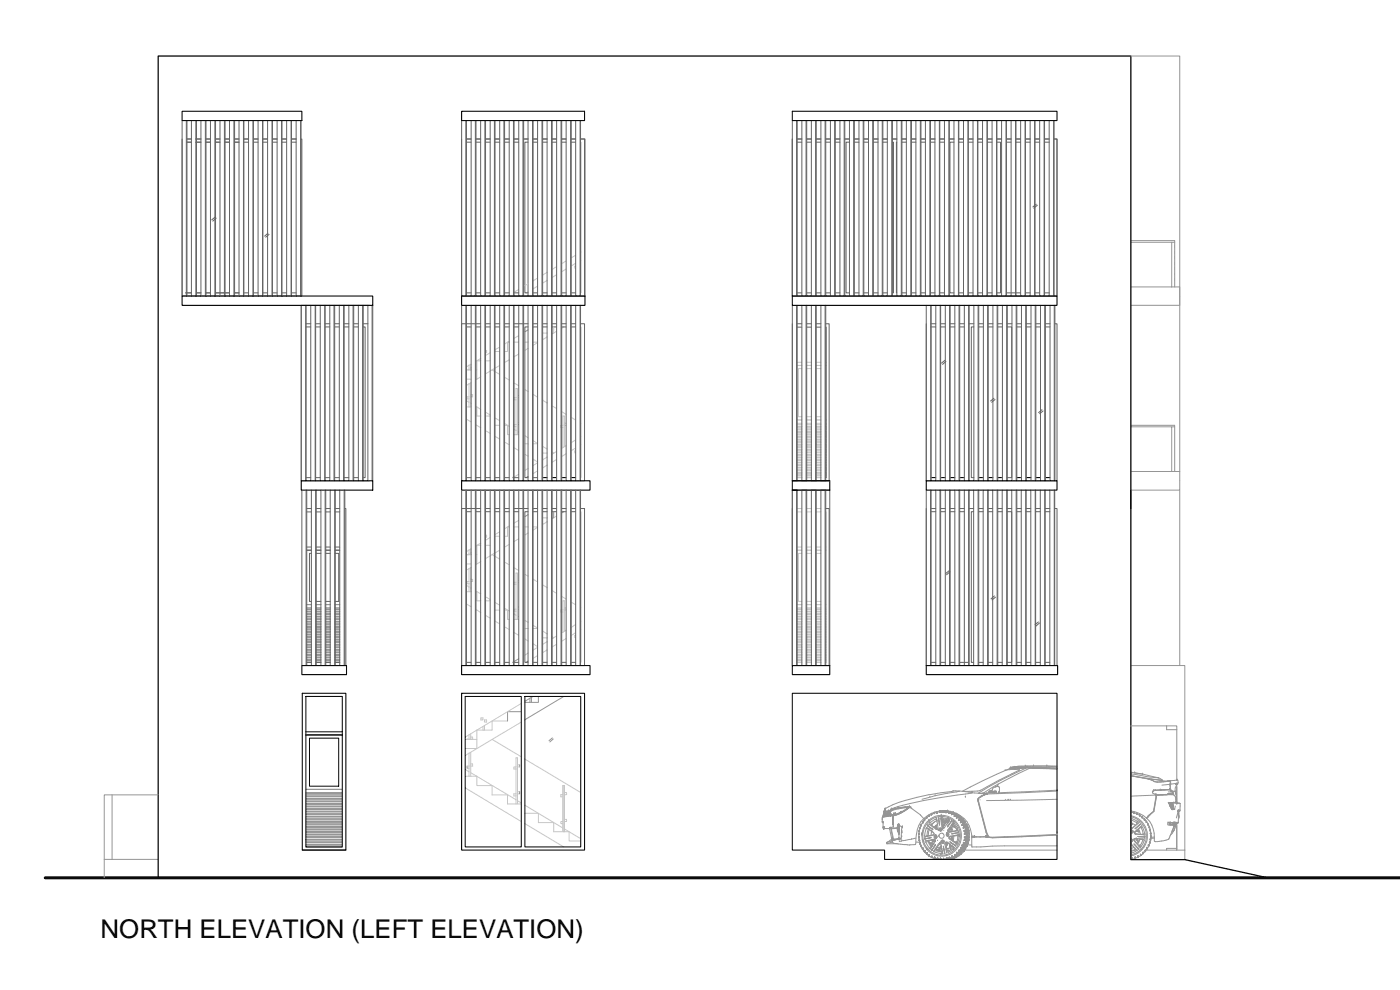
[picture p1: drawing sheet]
<svg xmlns="http://www.w3.org/2000/svg" width="420mm" height="297mm" viewBox="0 0 420 297" stroke-linecap="round" stroke-linejoin="round" font-family="sans-serif">
<defs><g id="words">
<text font-size="7.7" x="30.2" y="281.5">NORTH ELEVATION (LEFT ELEVATION)</text>
</g></defs>
<!-- layer: 0 -->
<g fill="none" stroke="#939598" stroke-width=".3">
<path d="M339.4 16.8h14.7v124.7M339.4 72.7h13.1M339.4 72.2h13.1v13.9M351.6 72.7v13.4M158.5 99l-1 .6M339.4 86.1h12.2M351.6 86.1h2.5v5.5h-14.7M339.4 127.6h13.1v13.9M339.4 128.1h12.2v13.4M351.6 128.1h.9M158.5 154.4l-1 .6M166.2 153.5v1.9"/>
<path d="M169.2 153.5l-.6 .4M339.4 141.5h12.2M351.6 141.5h2.5M354.1 141.5v5.6h-14.7M354.1 147.1v52.6M92.1 182.4h1.4M92.1 181.4h1.4M92.1 183.4h1.4M92.1 184.1h1.4M92.1 183.6h1.4M92.1 197.2h1.4M92.1 197.9h1.4"/>
<path d="M92.1 197.4h1.4M92.1 188h1.4M92.1 188.7h1.4M92.1 188.3h1.4M92.1 193.4h1.4M92.1 194.1h1.4M92.1 193.6h1.4M92.1 188.8h1.4M92.1 189.5h1.4M92.1 189h1.4M92.1 182.7h1.4M92.1 182.9h1.4"/>
<path d="M92.1 185h1.4M92.1 185.7h1.4M92.1 185.2h1.4M92.1 198h1.4M92.1 198.7h1.4M92.1 198.2h1.4M92.1 186.5h1.4M92.1 187.2h1.4M92.1 186.7h1.4M92.1 194.2h1.4M92.1 194.9h1.4M92.1 194.4h1.4"/>
<path d="M92.1 187.9h1.4M92.1 187.5h1.4M92.1 184.2h1.4M92.1 184.9h1.4M92.1 184.4h1.4M92.1 190.2h1.4M92.1 189.8h1.4M92.1 190.4h1.4M92.1 191h1.4M92.1 190.5h1.4M92.1 191.1h1.4M92.1 191.8h1.4"/>
<path d="M92.1 191.3h1.4M92.1 191.9h1.4M92.1 192.5h1.4M92.1 192.1h1.4M92.1 192.6h1.4M92.1 193.3h1.4M92.1 192.8h1.4M92.1 196.4h1.4M92.1 196.6h1.4M92.1 195.7h1.4M92.1 195.9h1.4M92.1 195.6h1.4"/>
<path d="M92.1 195.1h1.4M92.1 186.4h1.4M92.1 185.9h1.4M94.9 182.4h1.4M94.9 181.4h1.4M94.9 183.4h1.4M94.9 184.1h1.4M94.9 183.6h1.4M94.9 197.2h1.4M94.9 197.9h1.4M94.9 197.4h1.4M94.9 188h1.4"/>
<path d="M94.9 188.7h1.4M94.9 188.3h1.4M94.9 193.4h1.4M94.9 194.1h1.4M94.9 193.6h1.4M94.9 188.8h1.4M94.9 189.5h1.4M94.9 189h1.4M94.9 182.7h1.4M94.9 182.9h1.4M94.9 185h1.4M94.9 185.7h1.4"/>
<path d="M94.9 185.2h1.4M94.9 198h1.4M94.9 198.7h1.4M94.9 198.2h1.4M94.9 186.5h1.4M94.9 187.2h1.4M94.9 186.7h1.4M94.9 194.2h1.4M94.9 194.9h1.4M94.9 194.4h1.4M94.9 187.9h1.4M94.9 187.5h1.4"/>
<path d="M94.9 184.2h1.4M94.9 184.9h1.4M94.9 184.4h1.4M94.9 190.2h1.4M94.9 189.8h1.4M94.9 190.4h1.4M94.9 191h1.4M94.9 190.5h1.4M94.9 191.1h1.4M94.9 191.8h1.4M94.9 191.3h1.4M94.9 191.9h1.4"/>
<path d="M94.9 192.5h1.4M94.9 192.1h1.4M94.9 192.6h1.4M94.9 193.3h1.4M94.9 192.8h1.4M94.9 196.4h1.4M94.9 196.6h1.4M94.9 195.7h1.4M94.9 195.9h1.4M94.9 195.6h1.4M94.9 195.1h1.4M94.9 186.4h1.4"/>
<path d="M94.9 185.9h1.4M97.8 182.4h1.3M97.8 181.4h1.3M97.8 183.4h1.3M97.8 184.1h1.3M97.8 183.6h1.3M97.8 197.2h1.3M97.8 197.9h1.3M97.8 197.4h1.3M97.8 188h1.3M97.8 188.7h1.3M97.8 188.3h1.3"/>
<path d="M97.8 193.4h1.3M97.8 194.1h1.3M97.8 193.6h1.3M97.8 188.8h1.3M97.8 189.5h1.3M97.8 189h1.3M97.8 182.7h1.3M97.8 182.9h1.3M97.8 185h1.3M97.8 185.7h1.3M97.8 185.2h1.3M97.8 198h1.3"/>
<path d="M97.8 198.7h1.3M97.8 198.2h1.3M97.8 186.5h1.3M97.8 187.2h1.3M97.8 186.7h1.3M97.8 194.2h1.3M97.8 194.9h1.3M97.8 194.4h1.3M97.8 187.9h1.3M97.8 187.5h1.3M97.8 184.2h1.3M97.8 184.9h1.3"/>
<path d="M97.8 184.4h1.3M97.8 190.2h1.3M97.8 189.8h1.3M97.8 190.4h1.3M97.8 191h1.3M97.8 190.5h1.3M97.8 191.1h1.3M97.8 191.8h1.3M97.8 191.3h1.3M97.8 191.9h1.3M97.8 192.5h1.3M97.8 192.1h1.3"/>
<path d="M97.8 192.6h1.3M97.8 193.3h1.3M97.8 192.8h1.3M97.8 196.4h1.3M97.8 196.6h1.3M97.8 195.7h1.3M97.8 195.9h1.3M97.8 195.6h1.3M97.8 195.1h1.3M97.8 186.4h1.3M97.8 185.9h1.3M100.6 182.4h1.4"/>
<path d="M100.6 181.4h1.4M100.6 183.4h1.4M100.6 184.1h1.4M100.6 183.6h1.4M100.6 197.2h1.4M100.6 197.9h1.4M100.6 197.4h1.4M100.6 188h1.4M100.6 188.7h1.4M100.6 188.3h1.4M100.6 193.4h1.4M100.6 194.1h1.4"/>
<path d="M100.6 193.6h1.4M100.6 188.8h1.4M100.6 189.5h1.4M100.6 189h1.4M100.6 182.7h1.4M100.6 182.9h1.4M100.6 185h1.4M100.6 185.7h1.4M100.6 185.2h1.4M100.6 198h1.4M100.6 198.7h1.4M100.6 198.2h1.4"/>
<path d="M100.6 186.5h1.4M100.6 187.2h1.4M100.6 186.7h1.4M100.6 194.2h1.4M100.6 194.9h1.4M100.6 194.4h1.4M100.6 187.9h1.4M100.6 187.5h1.4M100.6 184.2h1.4M100.6 184.9h1.4M100.6 184.4h1.4M100.6 190.2h1.4"/>
<path d="M100.6 189.8h1.4M100.6 190.4h1.4M100.6 191h1.4M100.6 190.5h1.4M100.6 191.1h1.4M100.6 191.8h1.4M100.6 191.3h1.4M100.6 191.9h1.4M100.6 192.5h1.4M100.6 192.1h1.4M100.6 192.6h1.4M100.6 193.3h1.4"/>
<path d="M100.6 192.8h1.4M100.6 196.4h1.4M100.6 196.6h1.4M100.6 195.7h1.4M100.6 195.9h1.4M100.6 195.6h1.4M100.6 195.1h1.4M100.6 186.4h1.4M100.6 185.9h1.4M155.7 197.7l-1.4 .8M339.4 199.7h16.2v55.4M156.4 213.5h-4.1v2.8"/>
<path d="M159 209.5v1.2M159.5 209.2v1.5M159.9 209l-2.4 1.4M161.6 209v1.7h-4.1M169.2 209l-11.7 6.9M339.4 217.8h10.7M350.1 217.8h3.1v1.1M350.1 217.8v1.1h3.1M353.2 218.9v15.1M33.6 238.5v19.4M47.5 238.5h-16.2v24.9M91.8 237.8h10.9"/>
<path d="M91.8 236.8h10.9M91.8 238.9h10.9M91.8 239.6h10.9M91.8 239.1h10.9M91.8 238.1h10.9M91.8 238.8h10.9M91.8 238.3h10.9M91.8 239.8h10.9M140.2 221.8v.1M140.2 229.9v.6M155.9 229.5v.6M155.9 237.5v.7"/>
<path d="M165.8 221.4l-1 .8M166 221.7l-1 .9M279.1 239.2h.1M280.6 238.7h.1M280.6 238.7l-3.9 1.1M286.1 237.3h-.2a84.2 84.2 0 0 0-18 4.2l-1.8 .9-.4 .4M286.1 237.3l1.7 .1M286.1 237.3h.1M288.8 237.4l-.8-.1-7.4 1.4M289.3 237.5l2.4 .3M289.7 239.1h.1M291.7 237.8h.1"/>
<path d="M291.7 237.9h-.1a168.4 168.4 0 0 0-23.2 4.5l-1.1 .7M291.7 237.9h.1M291.7 237.9l1.9 .1M291.7 237.8v.1M293.4 239.8l2.6 10.1M293.4 239.8v.2M293.5 239.9h.1M293.6 238h.3M293.9 238l2.2 .2M294.1 240h.1M294.2 239v.1M294.5 238.9h.1"/>
<path d="M294.7 238l1.4 .1M294.7 238h-.8M294.7 238h.4M294.9 238.7h.1M295.1 238.6l-1.4 .8-.3 .4M295.2 238.6l-.5 .2a1.81 1.81 0 0 0-1.3 1.2M295.3 238.6h.1M295.3 238.6h-.1M295.3 238.6l-1.5 .8-.3 .6 2.6 9.8 .8 1.3 20.3-.7M295.4 238.5h.1M295.9 238.4l-.6 .2M296.1 238.2h.2"/>
<path d="M296.1 238.2l-1 .4M296.1 238.2h.1M296.1 238.1l.2 .1M296.2 238.2h-.1M296.2 238.2h.1M296.3 238.2h.1M296.3 238.2l-1 .4M296.8 237.5h.5h-.5v.2M297.3 237.5l1.3-.1zM297.4 237.7l-.7 .1M297.4 237.7l1 .2M297.4 237.7h1.7"/>
<path d="M297.9 237.9h.1M297.9 237.9h.4M298.1 237.6l-1.3 .1M298.4 237.9l-3.3 .1M298.6 237.4h.1M298.6 237.4h.5v.2h-1M298.6 237.4l.5 .1-1 .1M298.9 236.1h.1M298.8 236.1a.97 .97 0 0 0-1 1.1h-.9M298.9 236h.1M298.9 237.4v.1M299.3 236l-.5 .1"/>
<path d="M299.3 236h.2M299.3 236h-.3M299.3 236h.1M299.4 236h.1M299.4 236h.2l.4 .4v1.3l-.6 .3-1-.1M299.6 235.3l-4.5 2.7M299.6 235.3l-.3 .7M299.7 237.7h.1M299.9 237.7v.1M301.7 231.2h.1M301.7 231.2l.7-.3h3.6l-11.2 5.9a4.3 4.3 0 0 1-3.1 .6h-2.9M301.7 231.2l-6.6 3-6.3 3.2"/>
<path d="M301.8 239.8l-.1 .1M302.3 239.8v.1M302.6 239.8v.1M302.7 239.8v.1M303.1 230.5h3.6l-3.6 .1M303.1 230.5v.1M303.1 239.8l.1 .1M303.1 230.6l-1.4 .6M303.3 230.4h.1M303.3 239.9h.1M304.5 230.4h.1M304.5 230.2h.1"/>
<path d="M304.5 230.2l9.5 .1M304.5 230.4l4.8-.1-.3 .2M304.5 230.4l-1.4 .1M304.5 230.2l-.7 .1M305.3 230h11.9M305.3 230l-2 .3M306.7 230.5l1.3-.1zM307.7 229.9h.1M307.7 229.9l-2.4 .1M307.8 230.5a113.9 113.9 0 0 0-14.2 7.5M308 230.4l1 .1M309 230.5h.2"/>
<path d="M309 230.5h.1M309 230.5l-9.4 4.8M309 230.5l8.2 .2-3.2-.1M309 230.5l1 .1M310.2 229.8h.1M310.2 229.8h4M310.2 229.8l-2.5 .1M314 230.4l-4.8-.1-.2 .2M314 230.4l3.2 .1M314 230.3l3.2 .1M314.2 229.8h.1M314.2 229.8l3 .1"/>
<path d="M317.2 237.3l-20.9 .9M317.2 239.8l-21.1 .4M317.2 237.1l-17.3 .8M339.4 232.2l7 1.1a2.73 2.73 0 0 1 2.4 .7M339.4 232.8l4.9 .8M339.4 232.7l9.4 1.3M339.4 232.8h.1M339.4 232.8v10.5M339.4 232.8l4.9 .9M340.5 231.9h.1M340.5 231.9l-1.1-.2v1.1M340.5 231.9l2.4 .4"/>
<path d="M342.9 232.3h.1M342.9 232.3l4.7 1M344.3 233.7l1.4 .3a4 4 0 0 0 3.4 .6l1-.1M344.3 233.6l.5 .1M345.9 237.7v.2a1.16 1.16 0 0 1 1.1 1l-.8 4.5-2.2 2 .2-.1M345.9 237.7h.1M346 237.4l-.1 .3M346.1 237.3l-.2 .2M346.1 237.3h.1M346.2 237.2h.1M346.2 237.2l-.1 .1M346.3 237.2h.1"/>
<path d="M346.4 237.2h.1M346.4 237.2h-.2M346.7 237.2h.1M346.8 237.1l-.1 .1M346.8 237.1l-.4 .1M346.9 238.5h.1M346.9 238.6h.1M346.9 238.6l-.7 4.8M346.9 238.6h.2M346.9 238.6l-7.5 .3M347.1 238.6l-.8 4.8-1.7 1.7M348.2 237h.1"/>
<path d="M348.2 237h.3M348.5 237l-2.4 .3M348.5 234.6h.1M348.7 234.1l.9 .3M348.8 234l-4-.3 1 .3a4.7 4.7 0 0 0 3.4 .6l.9-.1M349.1 237h.4M349.1 237h-.6M349.9 238.4l-3 .2M350.1 234.5l1-.1v.9M350.1 234.5l1.2-.1 .1 .8-.2 .1 1.6-.2M350.4 234.3l-.9 .1M350.4 238.4h1.7"/>
<path d="M350.5 238.4l-3.6 .1M350.5 237h.7M350.5 237l-3.8 .2M350.6 238.4h.1M350.6 238.4h.2M350.6 238.4h.5M350.6 236.9l-1.5 .1M350.6 237.6h.7M350.7 238.4h.4M350.8 238.4h.1M350.8 238.4h.3M350.8 236.9h-.2h.4"/>
<path d="M351 236.9h.1M351.1 236.9h.1M351.1 236.9v.1M351.1 236.9l.1 .1M351.1 235.3l.2 1.5M351.1 235.3l-2.4 .3M351.1 235.3l.1 1.5M351.1 238.4h.1M351.1 238.4h.2M351.1 235.3h.1M351.1 238.4h.6M351.2 237l.6 .6"/>
<path d="M351.2 236.8l-4.4 .3M351.2 236.9l-1.6 .1M351.2 236.9l.5 .6M351.2 236.8l-.1 .1M351.3 238.4h.1M351.3 238.4h.2M351.3 234.2l-.9 .1M351.3 236.8l.5 .6M351.3 236.8l-.2 .1M351.4 237.5l.1 .1M351.4 238.4h.1M351.5 237.6h.1"/>
<path d="M351.7 238.4h.1M351.7 237.5l.1 .1M351.8 238.4h.1M351.8 237.4l.2 .2M351.8 237.4h.9M351.8 237.6h.1M351.8 237.6l.1 .2M351.8 237.6v.1M351.9 238.4l-5 .2M351.9 238.4h.1M351.9 237.8l.1 .5M351.9 237.7l.1 .7"/>
<path d="M351.9 237.8h.1M352 237.6h.1M352 237.6l.1 .8M352 237.8h.1M352 238.4h.1M352 238.3h.1M352.1 238.4h.1M352.1 238.4l-5 .2M352.2 238.4a2.79 2.79 0 0 1 .8 2.2M352.3 237.5v.1M352.7 237.4l.1 .2M352.7 237.6h.1"/>
<path d="M352.7 237.6l.1 .4M352.8 237.6h.1M352.8 237.6v.4M352.8 235.4h.1M352.8 235.1v.3M352.8 238h.1M352.8 238l.1 .3M352.9 238.3l.1 .1M352.9 238.3v.1M353 238.4h.1M353 238.4v2.2M353 234h.1"/>
<path d="M353 235.2v.1M353.1 235.3h.1M353.1 235.3l-.3 .1M353.2 235.3h.1M353.2 234h.1M353.2 235.4v5.9M353.2 235.3l-.5 1v1.1M353.3 234h.1M353.3 234l-2.9 .3M353.3 234l.2 .1 .1 .8-.2 .1M353.4 235h.1M353.4 235l-.6 .1"/>
<path d="M353.4 235l.1 .3h-.3M31.3 257.9h16.2M91.8 252.6h10.9M91.8 253.4h10.9M91.8 252.8h10.9M91.8 243.4h10.9M91.8 244.1h10.9M91.8 243.6h10.9M91.8 248.8h10.9M91.8 249.5h10.9M91.8 249h10.9M91.8 244.2h10.9"/>
<path d="M91.8 244.9h10.9M91.8 244.4h10.9M91.8 240.4h10.9M91.8 241.1h10.9M91.8 240.6h10.9M91.8 254.1h10.9M91.8 253.6h10.9M91.8 241.9h10.9M91.8 242.6h10.9M91.8 242.1h10.9M91.8 249.6h10.9M91.8 250.2h10.9"/>
<path d="M91.8 249.8h10.9M91.8 242.7h10.9M91.8 242.9h10.9M91.8 240.3h10.9M91.8 245h10.9M91.8 245.7h10.9M91.8 245.2h10.9M91.8 246.4h10.9M91.8 246h10.9M91.8 246.5h10.9M91.8 247.2h10.9M91.8 246.7h10.9"/>
<path d="M91.8 248h10.9M91.8 247.5h10.9M91.8 248.7h10.9M91.8 248.3h10.9M91.8 251.9h10.9M91.8 252.1h10.9M91.8 251.1h10.9M91.8 251.8h10.9M91.8 251.3h10.9M91.8 250.4h10.9M91.8 251h10.9M91.8 250.6h10.9"/>
<path d="M91.8 241.2h10.9M91.8 241.3h10.9M264.8 246.7h.1M264.8 245.9h.1M264.8 246.7h.2l.1 1.8M264.8 245.2v1.5M264.8 245.2h.1M264.8 245.2v.1M264.9 245.2h.1M265 246.7h.1M265 248.3h.1M265 244.8h.1"/>
<path d="M265 244.8v.3M265 244.8v.1M265 245.1l-.1 .1M265.1 248.5h.1M265.1 248.5l.4 .1M265.2 248.3h.1M265.2 248.6h.1M265.2 245l-.3 .2M265.2 248.5v.3l.1-.3M265.3 243.7h.1M265.3 248.3h.1M265.3 244.3h.1"/>
<path d="M265.3 243.7l-.3 1.1M265.3 244.7l.1 .1M265.3 244.8h.1M265.3 244.5h.1M265.3 243.6h.1M265.3 248.6h.1M265.3 244.9h.2M265.3 244.8h-.2M265.3 248.5v.1M265.4 244h.1M265.4 244.3h.1M265.4 244.2h.1"/>
<path d="M265.4 243.4l-.1 .2M265.4 244.9h.1M265.4 243.6h.1M265.4 243.6l-.1 .1M265.5 244.9h.1M265.5 244.1h.1M265.5 244h.1M265.5 243.5h.1M265.5 248.3h.1M265.5 243.8h.1M265.5 243.6h.1M265.5 248.6h1.6"/>
<path d="M265.5 243.9l.1 .1M265.5 243.4v.1M265.5 248.5v.1M265.5 243.1l-.1 .6M265.6 242.9l-.1 .2M265.6 242.9h.1M265.7 242.7v.1M265.7 242.9h.1M265.7 242.7h.1M265.7 242.8h.1M265.7 242.8l-.1 .1M265.8 243.6h.1"/>
<path d="M265.8 243.4h.1M265.8 243.6h-.3M265.9 243.4l-.5 .1M266 245l-1 .1M266.1 252.8l.1 .4M266.2 253.2h3.1M266.4 244.1l-1 .1M266.6 243.3h.1M266.6 243.8h.1M266.9 243.5l.2 .2M267 243.4h.1M267 248.8h.1"/>
<path d="M267 248.7h.1M267 248.7l.6 3.1M267 248.6h.1M267 244l.1 .2M267 248.6l.1 .1M267.1 248.6h.1M267.1 243.8l-1.7 .2M267.1 244h.1M267.1 244l-1.8 .3M267.1 248.6l-.1 .1M267.1 243.7l-1.6 .3M267.1 243.8h.1"/>
<path d="M267.1 248.5h.1M267.1 243.8l-1.6 .3M267.1 243.7v.3M267.1 248.5v.1M267.1 243.9l-1.6 .2M267.1 244l-1.7 .3 1.7-.2M267.1 244.1l-1.8 .4M267.1 244.2l-1.9 .3M267.1 244.2h.1M267.1 244.1h.1M267.1 244.2l.1 .1M267.1 244.3l-1.4 .2"/>
<path d="M267.2 248.4l-.1 .1M267.2 243.1h.1M267.2 244.4l-1.9 .3M267.2 244.4l-2 .4M267.2 244.8h.1M267.2 248.5h.2M267.2 244.5l-1.9 .3M267.2 244.5h.1M267.2 244.4h.1M267.2 244.7h.1M267.2 244.5l-.6 .1M267.2 244.3l-1.9 .2"/>
<path d="M267.2 244.3v.2M267.2 244.8l-2.3 .4M267.3 243.1h.1M267.3 244.2h.1M267.3 244.8h.1M267.3 243.2h.1M267.3 243.2l-1.8 .3M267.3 243.1v.1M267.3 244.2v.1M267.3 248.6h.1M267.3 248.5h.1M267.3 244.5h.1"/>
<path d="M267.3 244.3h.1M267.3 244.7h.1M267.3 248.6l.7 3.4h.8M267.3 243.4h.1M267.3 244.7h.2M267.3 244.7l-2.2 .3M267.3 248.5v.1M267.3 243.4h-.2l.2 .8M267.3 244.3v.2M267.4 243.4l-1.6 .2M267.4 248.4l-.1 .1M267.4 243.4h-.2"/>
<path d="M267.4 244.7h.1M267.4 248.5h.1M267.4 248.4v.1M267.5 242.7h.1M267.6 242.7h.1M267.6 251.8h.1M267.6 251.8l-1.5 1M267.6 251.8l.2 .5M267.7 244.7h.1M267.8 252.3h.1M267.8 252.3l.4 .7 1.1 .2M267.8 244.7l-.5 .1"/>
<path d="M267.8 252.3l-1.7 .5M267.8 244.6v.1M267.8 252v.1M267.8 242.8l-.5 .3M267.9 252.3h.1M267.9 247.2v.1M267.9 245.3v1.9zM267.9 247.3h.2M267.9 252.1h.1M267.9 252.7l-1.7 .5M267.9 247.3h.1M267.9 245.3h.1"/>
<path d="M268 245.3h.1M268 247.3h.1M268 244.9h.1M268 245h.1M268.1 244.8h.1M268.1 245.3h.1M268.1 248h.1M268.1 248.1h.1M268.1 247.3h.1M268.1 252h.1M268.1 252l-.2 .1M268.1 248.1h-.1"/>
<path d="M268.1 244.7l-1.5 .2M268.1 244.7v3.4M268.1 244.7h.1M268.1 244.7l.1 .1M268.2 244.1h.1M268.2 244.7h.1M268.2 252.1h.2M268.3 244.5h.1M268.3 244.2h.1M268.3 244.3h.1M268.3 244.5h.2M268.3 244.5l-.1 .1"/>
<path d="M268.3 244.5l-1 .3M268.3 244.3h.2M268.3 244.3l-1 .2M268.4 244.7h.1M268.4 244.7h-.8M268.4 244.3l.2 .1M268.5 244.3h.1M268.5 244.4h.1M268.5 244.5h.1M268.6 252h.1M268.6 244.3h.1M268.6 244.3v.1"/>
<path d="M268.6 244.1h.1M268.6 244.2h.1M268.6 244.2v.1M268.7 244.1h.1M269.2 244.3l-.7 .2M269.3 248.3h.1M269.3 248.5h.1M269.3 248.7h.2zM269.3 248.5l-1.7 .2v.3l.5 2.8 1.6-.2M269.3 248.7v.3l.6 1.4M269.3 248.7h.2M269.3 248.8h.1"/>
<path d="M269.3 248.8l.3 .1M269.3 247.6h.2M269.3 248.5h.6M269.3 248.8l.2 .2M269.3 248.7l.1 .4M269.4 249.2h.1M269.4 248.6l.1 .1M269.4 249.2l.1 .1M269.5 248.5h.1M269.5 247.7h.1M269.5 248.9h.1M269.5 248.7h.1"/>
<path d="M269.5 249l-.2 .1M269.5 249.3h.1M269.5 249.3l.1 .2M269.5 248.6h.1M269.5 247.5h.1M269.5 248.7l.2 .1M269.5 242.5h.1M269.5 249v.2M269.5 249h.1M269.5 248.6h.4M269.5 248.7v.2M269.5 249.5h.1"/>
<path d="M269.5 248.9v.1M269.5 249.2v.1M269.5 249l.1 .2M269.5 248.6l-.2 .2M269.5 249.4l.2 .1M269.5 247.5l.2 .1M269.6 247.7h.1M269.6 248.1l.2 .1M269.6 249.6h.1M269.6 248.8v.1M269.6 248.7h.1M269.6 248.7h.2"/>
<path d="M269.6 249.3h.1M269.6 249.3l.1 .1M269.6 249.7l.1 .1M269.6 248.9h.1M269.6 247.6h.1M269.6 249l-.2 .2M269.6 248.7l.1 .1M269.6 249.6l.1 .1M269.6 249l.1 .1M269.7 249.5h.1M269.7 248.5h.1M269.7 247.5h.1"/>
<path d="M269.7 249.9h.1M269.7 249.8h.1M269.7 248.6h.1M269.7 248.8l-.1 .1M269.7 249.8v.2M269.7 247.6h.1M269.7 248.6l-.2 .3M269.7 249.7v.1M269.7 247.7h.1M269.7 247.7l-.3 .6M269.7 247.7l-.4 .6h.6h-.6M269.7 247.9l-.2 .4"/>
<path d="M269.7 247.9h.1M269.7 251.6h.1M269.7 248.8h.1M269.7 249.5l.2 .1M269.7 250h.1M269.7 249.5l-.1 .1M269.7 249.5h.2M269.7 247.9l.2 .2M269.7 249.1l-.2 .3M269.7 249.7h.1M269.7 251.6h.2M269.7 249.4l-.1 .1"/>
<path d="M269.7 249.7v.2M269.7 249.5l.1 .2M269.7 248.9l-.1 .1M269.8 247.7h.1M269.8 247.6h.1M269.8 251.8h.1M269.8 249h.1M269.8 248.5h.1M269.8 248.1h.1M269.8 250.1h.1M269.8 247.6l.9 .5-.2 3.3-.2 .3M269.8 248.6h.1"/>
<path d="M269.8 248.7h.1M269.8 248.2h.1M269.8 247.8h.1M269.8 248.8h.1M269.8 249.2h.1M269.8 249.5h.1M269.8 249.8h.1M269.8 250.2h.1M269.8 249.7v.1M269.8 247.9h.1M269.8 247.8v.1M269.8 249.2v.3"/>
<path d="M269.8 248.7v.1M269.8 248.3h.1M269.8 248.3v.2M269.8 247.6v.2M269.8 247.8v.5M269.8 248.5v.2M269.8 248.8v.4M269.8 249.5v2.1M269.8 248.6l-.3 .1M269.8 248.7l-.1 .1M269.8 248.9l.1 .1M269.8 249.8l.1 .1"/>
<path d="M269.9 244.1h.1M269.9 252.1h.1M269.9 248.8h-.1M269.9 249.1l-.1 .1M269.9 249l-.2 .1M269.9 249.2l-.2 .2M269.9 249.4l-.1 .1M269.9 249.8v.1M269.9 251.4l-.1 .1M269.9 250l-.1 .1M269.9 250h-.2M269.9 248.3l-2.8 .2"/>
<path d="M269.9 252h.1M269.9 244.1l-.7 .2M269.9 247.4h.1M270.2 243.9h.1M270.2 244h.1M270.2 244l-.3 .1M270.2 243.9l-.3 .2M270.3 251.7l-2 .3M270.3 251.7h.1M270.3 243.8h.1M270.3 243.9h.1M270.3 243.8l-.1 .1"/>
<path d="M270.3 243.9l-.1 .1M270.4 251.8h.1M270.5 242.3l-1.9 .3M270.5 242.2l-1.9 .4-1.3 .6M270.6 243.8h.1M270.6 242.3l-1.1 .2M270.6 243.7h.1M270.6 251h.1M270.6 252h.1M270.6 243.7l-.3 .2M270.6 251v.1M270.7 249.2h.1"/>
<path d="M270.7 249.3h.1M270.7 249.4h.1M270.7 249.4v.5M270.8 248.1h.1M270.8 248.3v.1M271.3 243.3l.8-.5-1.5 .9M271.6 242.1l1.4 .1M271.7 242.2l-1.2 .1M271.8 242.4l-3 .5-1.4 .5M272.1 242.9l-1.5 .9-2.2 .9M272.2 242.7h.1M272.2 242.6h.1"/>
<path d="M272.2 242.6l-2.3 1.3-1.3 .4M272.3 242.7h.1M272.3 242.5h.1M272.3 242.6h.1M272.3 242.6l-.2 .2M272.3 242.5l-.1 .1M272.4 242.6h.1M272.4 242.4v.1M272.5 242.6h-.2M272.5 242.4h.1M272.5 242.5h.1M272.5 242.4l-.2 .1"/>
<path d="M272.5 242.5v.1M272.5 242.3v.1M272.7 242.4h.1M272.7 242.3h.1M272.7 242.3l-.2 .2M272.8 242.3h.1M272.8 242.3a11.1 11.1 0 0 1-4.8 2.5M272.8 242.1l.1 .1M272.9 242.2h.1M272.9 242.2l-.1 .1M273 242.1h.1M273 242.2l-3.5 .3-1.7 .4"/>
<path d="M273 242.2h.1M273 242.2l-.2 .2M273 242.1l-1.4 .1M273 242.1v.1M273.1 242.2l3.2 2.3 .9 1.1M273.1 242.2h-.1M273.3 242.3h.1M273.4 242.4h.1M273.5 242.5h.1M273.6 251.6v.1M274.7 251.5l-4.8 1M274.9 252.7h1.1"/>
<path d="M275.8 251.4h.1M275.8 251.3h.1M275.8 250.3h.1M275.8 250.4h.1M275.8 251.3l.1 .1M275.8 251.4l.1 .8M275.8 250.3v.1M275.8 251.3v.1M275.9 252.2h.1M275.9 249.4h.1M275.9 249.5h.1M275.9 252.2l.1 .1"/>
<path d="M275.9 249.4v.1M275.9 249.5l-.1 1.8M275.9 251.3v.1M275.9 252.3l.1 .4M275.9 252.3h.1M275.9 252.1h.1M275.9 252.7l.2 .5M275.9 252.1l.1 .2M275.9 252.1v.1M276 252.3h.1M276 252.7h.1M276 253l.1 .1"/>
<path d="M276.1 253.1h.1M276.1 248.6h.1M276.1 248.5h.1M276.1 248.5v.1M276.1 253h.1M276.1 253.2h.1M276.1 253.1v.1M276.1 248.6l-.2 .9M276.1 253.2l.3 .7M276.1 253.2h.2M276.2 253.2h.1M276.2 248.5h.1"/>
<path d="M276.2 253h.1M276.2 248.5l-.1 .1M276.2 253.2h-.1M276.2 253v.2M276.3 253.9h.2M276.4 247.7h.1M276.4 253.9l.2 .1M276.4 253.9h.1M276.4 247.7l-.3 .8M276.4 247.7l.1 .1M276.4 253.9l.1 .1M276.5 254h.1"/>
<path d="M276.5 247.7h.1M276.5 247.6h.1M276.5 254l.4 .7M276.5 253.9h.1M276.5 247.8h.1M276.5 247.6v.2M276.5 247.6v.1M276.5 253.9v.1M276.5 247.6l-.1 .1M276.5 254l.5 .8M276.5 253.9l.1 .1M276.5 247.7v.1"/>
<path d="M276.6 254h.1M276.6 254h-.1M276.6 250.2h.1M276.7 250.2l.1 1.6a5.8 5.8 0 0 0 1.3 2.9M276.7 250.2h.1M276.7 250.4l-.1 .2M276.7 250.2l-.1 .2M276.8 246.9h.1M276.8 246.9l-.3 .7M276.8 254.8h.2M276.9 254.7h.1M276.9 246.9h.1"/>
<path d="M276.9 246.7h.1M276.9 246.8h.1M276.9 246.8l-.1 .1M277 254.7h.1M277 254.9h.1M277 254.8h.1M277 254.9l.3 .5M277 254.7v.2M277 246.9h-.1M277 254.8v.1M277 254.7v.1M277.3 246.1l-.4 .7"/>
<path d="M277.3 255.4l.2 .1M277.3 246.1h.2M277.3 246.1l.2 .1M277.3 255.4l.1 .1M277.4 255.5h.1M277.4 250.6l.5 .4M277.4 246.1h.1M277.4 251.1h.1M277.4 246.2h.1M277.4 255.5l.2 .1M277.5 246.1h.1M277.5 246h.1"/>
<path d="M277.5 255.5h.1M277.5 246l-.1 .1M277.5 246v.2M277.5 246v.1M277.5 255.5v.1M277.5 251.7h.1M277.5 255.6l.5 .5M277.5 255.4h.1M277.5 255.4v.2M277.5 255.4l-.1 .1M277.6 255.5h.1M277.6 251.7h.1"/>
<path d="M277.6 252.3l2.9-.4 .2 .3-.6 1M277.6 252.3h.1M277.6 255.5l-.1 .1M277.6 255.4v.2M277.6 255.4l-.1 .1M277.7 251.7l1.7-.4zM277.9 252.7l1.1 1.8M278 248.7l-.5 1.9M278 256.1v.1M278 245.4v.1M278 256.1l.1 .1M278 245.5h.1"/>
<path d="M278 256.1h.1M278 248.2h.1M278 256.2h.2M278 248.2l1.2 .9M278.1 256.1h.1M278.1 254.8h.1M278.1 252.3l-.3 .5M278.1 245.3h.1M278.1 245.4l-.6 .6M278.1 245.4h.1M278.1 254.7h.1M278.1 245.5h.1"/>
<path d="M278.1 256.2h.1M278.1 256.1l.1 .1M278.1 245.4l-.1 .1M278.1 245.4v.1M278.1 256.1v.1M278.1 245.5h-.1M278.1 254.7l.1 .1M278.2 256.3h.1M278.2 254.8h.1M278.2 256.2h.1M278.2 256.1h.1M278.2 254.9h.1"/>
<path d="M278.2 256.3l.7 .4M278.2 250.6v.3zM278.2 254.8v.1M278.2 256.1v.2M278.2 256.3l.6 .5M278.2 256.1h-.1M278.2 254.9a5.9 5.9 0 0 0 5.8 1.8M278.3 250.8h.1M278.4 247.7h.1M278.4 247.7l1.2 .9M278.4 248.5l-.6 .2M278.4 247.8h.1"/>
<path d="M278.4 247.8l.7 .5M278.4 252.3l.1 .4M278.6 252.5l1 1.7M278.6 248.9v-.2l.3 .2M278.6 248.8l-.4 1.9M278.6 252.3v.3M278.6 252.3h-.2M278.7 246.2l-1.4 1.8-.6 2.2M278.7 246.2h.1M278.7 247.2h.1M278.7 248.8l-.1 .1M278.7 244.9l-.6 .5"/>
<path d="M278.7 244.9h.1M278.7 245h.1M278.7 244.8v.2M278.7 246l.1 .1M278.8 256.7h.1M278.8 246.1a6 6 0 0 1 8.5 .9 6 6 0 0 1-.9 8.4l-1.2 .9-1.2 .4M278.8 244.8l-.1 .1M278.8 244.9h.1M278.8 256.8h.1M278.8 246.1l-.1 .1M278.8 244.8h.1M278.8 244.8l-.1 .2"/>
<path d="M278.8 252.3l.3 .7M278.8 244.8v.1M278.8 244.9l-.1 .1M278.8 256.7l.1 .1M278.9 248.9l-.3 1.8M278.9 256.7v.1l.7 .4M278.9 256.8h.1M278.9 256.7h.1M278.9 248.9h.1M278.9 256.7l-.1 .1M278.9 256.7v.1M278.9 248.9l.7 .5"/>
<path d="M278.9 256.7h-.1M278.9 246.3a5.7 5.7 0 0 1 9.3 4.2 5.7 5.7 0 0 1-8.8 5.1 6 6 0 0 1-.5-9.3zM278.9 246.7v.1M279 252.9h.1M279.1 246.6h.1M279.1 252.9h.1M279.1 253h.1M279.1 252.9h.5M279.1 253l.5 1M279.1 246.8v.7M279.1 248.3l.9 .6M279.2 254.8h.1"/>
<path d="M279.3 252.9l.5 1M279.3 249.2l.8 .6M279.4 252.9l.5 .8M279.4 251.3l-1.9 .4M279.4 254.4l-.6 .1M279.4 247.5l1 .6M279.4 250.6l-1.1 .2M279.4 254.4l-.2 .4M279.4 257.2h.2M279.5 244.4l-.7 .4M279.5 244.4h.1M279.5 254.1h.1"/>
<path d="M279.5 244.5h.1M279.5 244.4v.1M279.6 252.9l.4 .6M279.6 244.4h.1M279.6 257.2l.2 .1M279.6 257.2h.1M279.6 248.6l.4 .3M279.6 254.2h.1M279.6 244.3h.1M279.6 254.1v.1M279.6 244.4v.1M279.6 252.9l.4 .1"/>
<path d="M279.6 257.1h.1M279.6 249.4h.1M279.6 249.4l-.2 1.2M279.6 252.1l.6 1.1M279.6 249.4l.7 .6-.2 .6M279.6 257.2l.1 .1M279.6 244.5h.1M279.6 252.1l-1 .2M279.6 257.1v.1M279.6 257.1l.2 .1M279.6 247.5v.1M279.6 244.5h-.1"/>
<path d="M279.7 257.2h.1M279.7 255.1h.1M279.7 257.3h.1M279.7 247.2l-.1 .3M279.7 257.3l.7 .3M279.7 257.2v.1M279.7 244.3l-.2 .1M279.8 257.3h.1M279.8 257.3l.7 .3M279.8 253.9l-.2 .2M279.8 257.2h.1M279.8 257.2h-.1"/>
<path d="M279.8 253.8v.1M279.8 253.8l-.4 .6M279.9 248.8h.1M279.9 252.3l.1-.1zM280 253.5h.1M280 253l.1 .2M280 252.3h.1M280 253.5l-.2 .3M280 253h.1M280.1 250.6l-2.7 .5M280.1 250.5h.1M280.1 250.5l-.7 .1"/>
<path d="M280.1 255.6h.1M280.1 253.2l-.1 .3M280.2 252.4h.1M280.3 252.3h.1M280.3 252.4h.1M280.3 244.1h.1M280.3 244h.1M280.3 244l-.7 .3M280.3 244v.1M280.3 244h.2M280.4 257.6h.1M280.4 244h.1"/>
<path d="M280.4 246.6l-.8 .9M280.4 248.1l.5 .4M280.5 257.5h.1M280.5 255.1l.1 .7M280.5 253.9l-.8 1.3zM280.5 257.6h.1M280.5 244.1h.1M280.5 257.4h.1M280.5 244h.1M280.5 244h-.2M280.5 244v.1M280.5 257.4v.2"/>
<path d="M280.5 244.1h-.2M280.5 257.4l.1 .1M280.5 252h.1M280.5 251.1v.2M280.5 257.5v.1M280.5 251.3l.4 .1M280.5 257.6l.8 .3M280.5 251v.3M280.5 252l-.9 .1M280.5 257.5l.1 .1M280.6 257.5h.1M280.6 257.6h.1"/>
<path d="M280.6 252.3h.1M280.6 252.5h.1M280.6 251.4l.2 .1M280.6 251l.3 .3M280.6 253.7l-.1 .2 .1-.2M280.6 253.7l.2-.3-.2 .3M280.6 253.7h.1M280.6 251h.1M280.6 257.5l-.2 .1M280.6 257.5v.1M280.6 255.6l2 .5M280.6 250.7h.1"/>
<path d="M280.6 250.7a.44 .44 0 0 0-.3 .4 .44 .44 0 0 0 .3 .4h.4M280.6 245.7l.6 .4M280.6 252.3v.2M280.6 250.7h.2M280.6 251.3h.1M280.7 254.9l.4 .4M280.8 245.9l-1.7 1M280.8 250.7l.3 .2 .1 .3M280.8 250.9l-.1 .4h.2M280.8 250.7l-.3 .3M280.8 253.4l-1.1 1.7M280.8 250.7h.1"/>
<path d="M280.8 248.3h.1M280.8 248h.1M280.8 250.7l-.3 .2M280.8 251.5h.1M280.8 254.9l.3 .4M280.8 248.3h.2M280.8 250.7l.3 .2M280.8 250.9h.2M280.9 248h.1M280.9 248.2l.1 .1M280.9 248.5l.4 .3M280.9 251.3h.1"/>
<path d="M280.9 248.3h.1M280.9 248.2h.1M280.9 248.5h.1M280.9 248.2l-.1 .1M280.9 251.4h.1M281 248.3h.1M281 248.2v.1M281 247.9h.1M281 251.5h.1M281 254.7l.5 .3M281 254.7h.1M281 254.7l-.2 .3"/>
<path d="M281 251.4h.1M281 254.7l.9 .6M281 248.5h.1M281 251.4v.1M281 248.8h.1M281 248.5v.1M281 255.3l1.7 .3M281 250.9l-.4 .1M281 250.9h.1M281 250.9l-.1 .4M281 248.5v.2M281.1 246.2l-1.7 1.4"/>
<path d="M281.1 250.9l.1 .4M281.1 248.8h.1M281.1 245.6h.1M281.1 246.2h.1M281.1 245.5l.1 .8M281.1 250.9h.1M281.1 246.2l.1 .1M281.2 246.2h.1M281.2 243.8h.1M281.2 251.3h.1M281.2 243.9h.1M281.2 257.8l.1 .1"/>
<path d="M281.2 251.3l-.2 .1M281.2 251.3l-.3 .1M281.2 243.8v.1M281.2 246.3l.3 1.9-.2 .6h-.3l-2.3-1.6M281.2 243.7l-.7 .3M281.2 243.7h.1M281.2 243.7v.2M281.3 257.9h.1M281.3 254.2l1.3 .5M281.3 243.8h.1M281.3 243.9h.1M281.3 254.2l.9 .4"/>
<path d="M281.3 257.9h.2M281.3 254.2l-.3 .5M281.3 243.8l-.1 .1M281.3 243.8v.1M281.3 257.7h.1M281.3 247.3l-.9 .8M281.3 257.8h.1M281.3 257.8h.2M281.3 252.1h.1M281.3 257.7v.2M281.4 257.8h.1M281.4 257.7h.1"/>
<path d="M281.4 257.9h.1M281.4 257.8l.1 .1M281.4 257.7v.2M281.5 255.1h.1M281.5 257.9h.1M281.5 255.1l-.2 .2M281.6 249.2h.1M281.6 249.1l-.1 .1M281.7 245.6l.3 2M281.7 254.8l-.2 .3M281.7 254.8h.1M281.7 254.8l.2 .5"/>
<path d="M281.7 245.5h.1M281.7 250.8l.1 .2M281.7 250.6v.1M281.7 245.5v.1M281.7 245.5v.2M281.8 249h.1M281.8 249l.1 .1M281.8 246.5l.2 1.1M281.9 249.1h.1M281.9 249.1l.4 .3M281.9 247.1l.1 .5M281.9 255.3l.8 .2"/>
<path d="M281.9 255.3h.1M281.9 255.3v.2M281.9 255v.3M281.9 255h.1M281.9 255.1h.8M281.9 255.3l.8 .3M282 253.1h.1M282 249l.3 .4M282 253.2h.1M282 248.9l.2 .4M282 253.2l-.7 1M282 253l-.5 .4-1.4 2.1"/>
<path d="M282 253l.4 .3 .2 1.4M282 248.7v.2M282 243.8h.1M282 248.7h.1M282 243.7h.1M282 243.6h.1M282 243.6h.2M282 243.8h.2M282 243.6v.2M282 249h.2M282.1 253.2h.1M282.1 253.1h.1"/>
<path d="M282.1 243.6h.1M282.1 243.7l-.1 .1M282.1 243.7l-.8 .1M282.1 243.7h.1M282.1 253.1l-.1 .1M282.2 254.4h.1M282.2 254.3v.1M282.2 254.3h.1M282.2 248.7l.4 .1-.1 .3-.5-.1zM282.2 243.7h.1M282.2 257.8v.1M282.2 243.6h.1"/>
<path d="M282.2 243.8h.1M282.2 257.8h.1M282.2 252.7h.1M282.2 248.7h.1M282.2 254.6l.4 .1M282.2 249.3h.1M282.2 254.6l-.3 .4M282.2 243.6v.2M282.2 257.9h.1M282.2 243.6h.6h-.4h.2M282.2 243.4h.2M282.2 256.3h.2"/>
<path d="M282.2 243.6h-.1M282.3 257.9h.1M282.3 257.8h.1M282.3 245.3a5.5 5.5 0 0 0 .7 3.2h.2M282.3 248.5l-.2 .2M282.3 248.5l-.4 .1-.1 .4M282.3 245.3h.1M282.3 248.5l.1 .1M282.3 249.4h.1M282.3 248.5h.1M282.3 257.8v.1M282.3 249.1l-.1 .1"/>
<path d="M282.4 254.1h.1M282.4 254.1l.1 .1M282.4 245.2h.2M282.4 243.4l1-.1 .7 .2M282.4 243.4h.1M282.4 248.6h.1M282.4 248.7l-.2 .3 .3 .1M282.4 248.6l-.4 .1M282.4 248.6l.2 .1M282.4 244.6h.1M282.4 248.6l.2 .2M282.5 254.1h.1"/>
<path d="M282.5 252.7l.2 .3h.2M282.5 252.6h.1M282.5 244.6h.1M282.5 254.2h.1M282.5 254.1v.1M282.6 249.2h.1M282.6 245.2h.1M282.6 256.1l-.2 .1M282.6 249.2l-.3 .2M282.6 254.7h.1M282.6 252.6h.1M282.6 248.8h.1"/>
<path d="M282.6 249h.1M282.6 248.9v.3l-.4 .1M282.6 254.7l.1 .4M282.6 245.9h.1M282.6 246l.1 .4M282.6 248.9h.1M282.6 252.6l.2 .4M282.6 243.6h.1M282.6 243.6h1.8M282.6 243.3v.3M282.6 244.6v.1M282.6 248.8v.4"/>
<path d="M282.6 245.9h.3M282.7 246.2l1.6 .2M282.7 252.8l.2 .2M282.7 252.4l-.1 .2M282.7 248.8h.1M282.7 246.2h.1M282.7 246.4l1.2 .1M282.7 256.3h-.1M282.7 246.4h.1M282.7 246.4v.3M282.7 252.3h.1M282.7 255.6h.1"/>
<path d="M282.7 252.3l-.1 .3M282.7 246.7l.3 1.3M282.7 252.7h.1M282.7 246.7l1.4 .1M282.7 255.1l.1 .3M282.7 255.5v.1M282.8 245.5l1.9 .4M282.8 249h.1M282.8 248.8h.1M282.8 252.5l.3-.1v.4h-.2zM282.8 252.7l.3 .1M282.8 255.4l.1 .5"/>
<path d="M282.8 252.5h.1M282.8 255.6l-.2 .5M282.8 245.3l-.4 .6M282.8 255.4l-.1 .2M282.9 256v.2M282.9 243.6h.1M282.9 243.6h-.3h.3M282.9 252.8h.1M282.9 255.9v.1M282.9 252.2l-.2 .1M282.9 245.2h.1M282.9 252.2l-.4 .4"/>
<path d="M282.9 256.2h.1M282.9 253h.1M282.9 252.2h.1M282.9 243.8h.1M282.9 243.6h.2M282.9 243.8h.2M282.9 252.2l.2 .1M283 243.6h.1M283 248.1l.2 .4M283 248h.1M283 243.6h-.2h.5M283 243.6l-.1 .2"/>
<path d="M283 248.1h.1M283 243.6h-.3M283 248v.1M283.1 248.1h.1M283.1 245.9l.8 .1M283.1 245.9h.1M283.1 252.4l-.3 .3M283.1 243.6h.1M283.1 252.2l.2 .2M283.1 243.8h.1M283.1 245.9l-.4 .3M283.1 243.6h.2"/>
<path d="M283.1 245.9l-.5 .2M283.1 252.3l.2 .2M283.1 248v.1M283.1 252.3h-.4M283.1 247.7l.2 .1M283.1 253.9l.4 2.1M283.1 252.8h.1M283.1 243.6v.2M283.1 257.8h.1M283.1 247.7h.1M283.1 257.9h.2M283.1 248.3h.3"/>
<path d="M283.1 257.8v.1M283.1 257.8l.2 .1M283.1 252.9h.1M283.1 252.9l-.2 .1M283.2 247.8h.1M283.2 252.9l-.3 .1M283.2 257.9h.1M283.2 248.5h.1M283.2 243.6h.1M283.2 257.8l-.1 .1M283.2 249.1h.1M283.2 247.7v.1"/>
<path d="M283.2 252.8v.1M283.3 252.5h.1M283.3 252.4h.1M283.3 257.9h.1M283.3 252.7h.1M283.3 243.6h.1M283.3 247.6h.1M283.3 252.4l-.1 .4M283.3 252.7l-.1 .1M283.3 246.7h.1M283.3 247.4l.1 .2M283.3 247.4h.1"/>
<path d="M283.3 255l.2 1zM283.3 246.7l-.6 .1M283.3 247.5h.1M283.3 246.7l1.1 .2M283.3 247.4l.1 .1M283.4 247.5h.1M283.4 247.6h.1M283.4 243.6h.1M283.4 243.6h.6M283.4 243.6l1.2 .1M283.4 243.6h-.2h.9h-.5M283.4 247.5v.1"/>
<path d="M283.4 247.2h.1M283.4 247.2l.2 .1M283.4 247.3h.1M283.5 247.2h.1M283.5 247.2v.1M283.5 247.3h.1M283.5 243.6h.1M283.5 256h.1M283.6 256h.1M283.5 247.2l.1 .1M283.6 247.3h.1M283.6 243.6h.1"/>
<path d="M283.6 243.6h.2M283.6 247h.1M283.6 247l.1 .1M283.6 243.6h.5M283.6 247.1h.1M283.7 246.9h.1M283.7 247h.1M283.7 247.1h.1M283.7 243.6h.1M283.7 243.6l.3 .1M283.7 246.9l-.1 .1M283.7 246.9v.2"/>
<path d="M283.7 246.9l.1 .1M283.7 243.6l.9 .1M283.8 247h.1M283.8 245.9l.3 .1M283.8 243.6h.1M283.8 247l-.1 .1M283.8 243.6l.1 .1M283.8 243.8h.1M283.8 243.8h.2M283.9 243.7h.1M283.9 246.5h.1M283.9 243.6l.9 .1"/>
<path d="M283.9 246.5l.3 .1M283.9 253l.1 1M283.9 243.7l-.1 .1M284 243.8h.1M284 243.7h.1M284 243.7l-.2 .1M284 243.6l.8 .1M284 257.9h.1M284 257.7h.1M284 257.7v.1M284 253.9h.1M284 253.6h.1"/>
<path d="M284 253.7h.1M284 255.4l.6 .4M284 257.8h.1M284 243.6l1.2 .2M284 257.8l.6 .1M284 256.7h.1M284 253.9l.1 .8M284 257.8h.3M284 253.6v.1M284 257.7v.2M284 257.7l.1 .1M284.1 253.7h.1"/>
<path d="M284.1 250.4v.2M284.1 246v.2M284.1 243.6h.1M284.1 246.1h.1M284.1 246.7h.1M284.1 257.9h.1M284.1 257.7h.1M284.1 246.6v.1M284.1 243.5v.1M284.1 246.7v.1M284.1 252.7l-.2 .3M284.1 243.6l1.2 .2"/>
<path d="M284.1 246.8l.3 .1M284.1 253.4h.1M284.1 253.6v.1M284.1 250h.3l-.3 .2M284.1 250.2h.1M284.1 250h.1M284.1 250a.45 .45 0 0 0-.1 .6 .45 .45 0 0 0 .4 .3M284.1 257.8h.1M284.1 246l.1 .1M284.1 253.6h.1M284.1 256h.1M284.1 254.7l.1 .5"/>
<path d="M284.1 250.6l.4 .2M284.1 257.7l.1 .1M284.1 246v.1M284.1 246.6h.1M284.1 246l.6 .3M284.1 254.7h.1M284.1 246h.1M284.1 257.9h.2M284.1 253.3h.1M284.1 257.8v.1M284.1 255.2l.5 .1M284.1 243.5l.1 .1"/>
<path d="M284.2 246.6h.1M284.2 253.4h.1M284.2 253.3h.1M284.2 253.3v.1M284.2 250.7l.2 .2M284.2 250h.1M284.2 250.4l.2-.2 .2 .3-.1 .2zM284.2 257.8h.1M284.2 253.4h-.1M284.2 243.6h.1M284.2 257.9h.1M284.2 257.8l-.1 .1"/>
<path d="M284.2 246.2h.1M284.2 253.3l-.1 .1M284.2 250.4h.1M284.2 257.8v.1M284.2 255.1l.4 .2M284.3 246.4h.2v.4M284.3 243.6h.1M284.3 257.9h.1M284.3 252.8l.2 .1M284.3 250l.4 .2M284.3 257.8h.1M284.3 257.8v.1"/>
<path d="M284.3 250.9h.1M284.3 243.6h.2M284.3 250.6h.1M284.4 243.3h.1M284.4 252.9l-.5 .2M284.4 246.9l-1.2 1.6M284.4 250.9h.1M284.4 243.6h.1M284.4 246.9h.1M284.4 257.8l-.2 .1M284.4 257.9h.1M284.4 257.8l-.1 .1"/>
<path d="M284.4 257.8h.3M284.4 243.3l.1 .3M284.4 250.2h.1M284.5 257.9h.1M284.5 246.9h.1M284.5 252.9h.1M284.5 246.9l-.1 .1M284.5 257.8h.1M284.5 243.6h.3M284.5 246.2l-.2 .2M284.5 245.5v.1M284.5 257.8v.1"/>
<path d="M284.5 250.8h.1M284.5 243.6l.7 .1M284.5 250.8l-.1 .1M284.5 252.9l.6 .5M284.5 247.8h.1M284.5 245.6h.1M284.5 245.6l.1 .1M284.5 247.8l-.2 .3M284.6 247.7h.1M284.6 250.3l-.3 .1 .2 .2M284.6 245.7h.1M284.6 250.3h.1"/>
<path d="M284.6 257.8h.1M284.6 257.9h.1M284.6 247.6l-.1 .2M284.6 247.7l-.3 .4M284.6 257.9h.3M284.6 245.6v.1M284.6 257.8l-.1 .1M284.6 243.7l2.6 1.1M284.6 250.2l-.3-.2-.2 .3v.3M284.6 255.3h.1M284.6 246.6h.1M284.6 245.7l.1 .2"/>
<path d="M284.6 243.7l.4 .1M284.6 255.3l-.3 .1M284.6 246.6l-.1 .3M284.6 247.6v.1M284.7 246.4l-.3 .5M284.7 245.9h.1M284.7 250.4v.1M284.7 250.2h.1M284.7 250.6h.1M284.7 257.9h.2M284.7 257.9h.1M284.7 257.9h.6"/>
<path d="M284.7 245.9l.1 .5M284.7 246.3l.1 .1M284.7 250.6l-.2 .2M284.7 250.2v.4M284.7 246.3h.1M284.7 246.3l-.1 .3M284.8 243.7a7.3 7.3 0 0 1 5.4 5.8M284.8 243.9v.2M284.8 257.9h.1M284.8 246.4h.1M284.8 244h.1M284.8 244h.5"/>
<path d="M284.8 243.6l.4 .1M284.8 249l-.2 .5h1.1M284.8 243.6l1.2 .4M284.8 257.7h.1M284.8 257.8h.1M284.8 249h.1M284.8 257.9h.2M284.8 257.7l-.3 .2M284.8 257.8h.4M284.8 249l.5 .5M284.8 257.8v.1M284.8 243.7l1.1 .3"/>
<path d="M284.8 257.7l-.1 .1M284.8 257.5l.1 .1M284.9 244h.1M284.9 257.4h.1M284.9 257.5h.1M284.9 245.8h.1M284.9 244l-.1 .1M284.9 257.9h.1M284.9 257.5l.1 .1M284.9 257.8h.1M284.9 257.8l-.1 .1M284.9 257.4l.1 .1"/>
<path d="M284.9 257.8v.1M285 243.8l.3 .2M285 243.8l.2 .2-.4-.1M285 257.8h.1M285 257.5h.1M285 257.9h.1M285 248.7l-.2 .3M285 245.8v.1M285 248.7l.1 .1M285 248.8h.1M285 248.7h.1M285 243.8h.1"/>
<path d="M285 257.8h.2M285 257.5l-.1 .1M285 243.8l1.7 .8M285 257.8v.1M285.1 254h.1M285.1 253.7h.1M285.1 253.4h.1M285.1 248.7v.1M285.1 248.8h.1M285.1 246l-.5 .6M285.1 257.8h.1M285.1 248.7h.1"/>
<path d="M285.1 246h.1M285.1 244h.1M285.1 253.4l.7 .5M285.1 253.7l.1 .1M285.1 253.4l.1 .1M285.1 252.6l1.7 1.2M285.1 252.6l1.6 1.1M285.1 252.6l.5 .3M285.2 253.5h.1M285.2 253.7h.1M285.2 254h.1M285.2 243.8h.1"/>
<path d="M285.2 243.7h.1M285.2 257.7h.1M285.2 257.9h.1M285.2 257.8h.1M285.2 257.7l-.2 .1M285.2 253.8h.1M285.2 244h.1M285.2 254.3l.1 .6zM285.2 248.4l.1 .3M285.2 253.7h-.1M285.2 253.7v.1M285.2 257.7l-.2 .2"/>
<path d="M285.2 257.7h-.4M285.2 248.4l-.2 .3M285.3 254.3h.1M285.3 257.7h.1M285.3 254.3l-1.2 .4M285.3 257.7l-.8 .2M285.3 248.7h.1M285.3 257.8v.1M285.3 257.8l-.3 .1M285.3 257.7l-.1 .1M285.3 257.8l-.1 .1M285.3 248.6v.1"/>
<path d="M285.3 244h.1M285.3 244l.4 .3M285.3 254.9h.1M285.3 243.8l.5 .2M285.3 254.9l-.7 .4M285.3 243.8h.1M285.3 257.7h.3M285.4 257.7h.1M285.4 243.8h.1M285.4 248.7h-.1M285.4 248.7l.3 .8M285.4 243.8l.6 .2"/>
<path d="M285.4 257.7h-.1M285.4 257.7l-.8 .2M285.5 246.6l-.9 1M285.5 257.7h.1M285.5 257.7h-.2M285.5 257.7l-.9 .2M285.7 244.4h.1M285.5 246.4h.1M285.5 247.8h.4M285.6 251l-.2 .8M285.6 251l-.6 .1v.3l.8 .6M285.6 244.2l.1 .1"/>
<path d="M285.6 246.4h.1M285.6 246.4l-1 1.2M285.6 244.3v.2l.1-.2M285.6 257.6v.1M285.6 243.9h.4M285.6 250.2h.3M285.7 251.9h.1M285.7 244.3h.1M285.7 244.3h-.1M285.7 251.8h.1M285.7 244l2 .7-1.7-.7M285.7 257l.3 .2 .4-.1"/>
<path d="M285.7 257.2l.2 .1M285.7 247.6h.1M285.7 247.6l-.5 .8M285.7 257.2h.1M285.7 257h.1M285.7 251.8v.1M285.7 257.2h.2M285.7 247.6l.2 .2M285.7 247.6l.3 .2M285.7 257l.1 .1M285.7 257l.2 .3M285.8 253.9l-1.7 .8"/>
<path d="M285.8 251.8v.1M285.8 257.1h.1M285.8 251.9h.1M285.8 251.8h.1M285.8 247.4h.4M285.8 252l1 .8M285.8 253.9l-.5 .4M285.8 253.9l.2 .1M285.9 250.9l-.1 1.1M285.9 257.3h.1M285.9 247.4l-.2 .2M285.9 250.1v.1"/>
<path d="M285.9 250.9l-.3 .1M285.9 257.2v.1M285.9 257.2h.1M285.9 247.8h.1M285.9 257.3l-.9 .2M285.9 246.4l.3 .2M286 248.1l-.5 .2 .5 1.1M286 248.1h.1M286 248.1l1.1 .7M286 244l.9 .3-.9-.3M286 246.5l.2 .1M286 254v.2"/>
<path d="M286 244h.1M286 253.2l.7 .5M286 249.4l-.3 .1M286 257.2l-.1 .1M286 254.2l-.7 .7M286 255h.1M286 247.3l1.1 1.5M286 254.1h.1M286 247.8h.6M286 247.8l.7 .3M286 254.2h.1M286.1 246.7l-1.7 2.4 .1 .4 .5 .2 2.6-.5"/>
<path d="M286.1 254l.1 .6M286.1 246.7h.1M286.1 244h.1M286.1 246.6h.1M286.2 254.6l-1.6 1.1M286.2 246.6h.1M286.2 244h.1M286.2 254.6h.1M286.2 254.9h-.1M286.2 250.1l-.6 .1M286.2 246.6v.1M286.2 254.6v.1"/>
<path d="M286.2 257.5h.1M286.2 250.9l-.2 1.4M286.2 254.8v.1M286.2 257.5h.2M286.2 250.9h-.3M286.3 257.5h.1M286.3 244.8h.2zM286.3 257.5h-.1M286.3 257.5l-1 .3M286.4 247.1h.1M286.4 247.1l1 1.7M286.4 257.1l-1.4 .5"/>
<path d="M286.4 244.7h.1M286.4 244.7l-.1 .1h.2M286.4 244.7l.5 .1M286.4 257.3l-.9 .4M286.5 247.1l-.7 .1M286.5 244.8h.4M286.5 244.8h.1M286.5 256.5l.1 .2M286.5 256.7h.1M286.5 257.3l-.9 .4M286.5 256.7l.1 .1M286.5 256.5v.2"/>
<path d="M286.6 254.4l-2.3-1.6-.5-.1-.2 .6 .5 2.7M286.6 257h.1M286.6 256.7h.1M286.6 254.4h.1M286.6 257.4l-.2 .1M286.6 254.5l-.1 .1M286.6 244.3a7.6 7.6 0 0 1 3.6 5.2M286.6 257l-.5 .3M286.6 257l-.2 .1M286.6 257.3h.1M286.6 244.8h.1M286.6 257.3l-.2 .2"/>
<path d="M286.6 257.3l-.3 .2M286.7 244.6h.1M286.7 244.6l.2 .2M286.7 257.2h.1M286.7 256.7h.1M286.7 253.7l.1 .1M286.7 253.7h.1M286.7 244.6l.1 .1M286.7 256.7h-.1M286.7 244.7v-.1a7.3 7.3 0 0 1 3.5 5.8M286.8 253.8h.1M286.8 244.7l.5 .6"/>
<path d="M286.8 252.8h.1M286.8 257.1h.1M286.8 244.7l.1 .1M286.8 244.5h.1M286.8 257.1l-.2 .2M286.9 244.5h.1M286.9 244.8h.1M286.9 256.8l-.5 .3M286.9 244.5l.1 .1M286.9 257.1l-.2 .1M286.9 244.3h.1M286.9 257.2h.1"/>
<path d="M286.9 244.5l.7 .3M286.9 257h.1M286.9 244.8l.2 .3M286.9 256.8l-1.7 .9M286.9 257l-.5 .3M286.9 257.3l-.6 .2M286.9 257l-.1 .1M287 257.2l-.1 .1M287 244.6l1.3 1M287 257.2h.1M287 244.6h.1M287 249.2l-1 .2"/>
<path d="M287 245.4h.2M287 257.2l-.4 .1M287.1 257.2h.1M287.1 253h.1M287.1 256.9h.1M287.1 252.7l-.4 .1M287.1 244.6h.1M287.1 248.8l.1 .3M287.1 244.6l.4 .2M287.1 245.1l.2 .2M287.1 245.1h.1M287.1 256l.3 .3"/>
<path d="M287.1 245.3h.1M287.1 253.3h.1M287.1 245.3l-.1 .1M287.1 256h.2M287.1 245.1l.1 .2M287.2 245.4h.1M287.2 245.3h.1M287.2 256l.1 .1M287.2 249l-.3 .2M287.2 250.6l.2 .3M287.2 256h.1M287.2 252.5l-.2 .3"/>
<path d="M287.2 256h-.1M287.2 252.5l-.4 .3M287.2 245.3l-.2 .1M287.3 256.8l-.4 .3M287.3 256.8h.1M287.3 256h.1M287.3 256.1h.1M287.3 253.4h.1M287.3 245.3l-.1 .1M287.3 245.3h.1M287.3 250.7l-1.1 .2M287.3 256.1l.1 .2"/>
<path d="M287.3 256.8l-.2 .1M287.3 256.1l.1 .1M287.3 248.2l.1 .1M287.3 250.6h.2M287.3 256.3h.1M287.4 252.9h.1M287.4 248.9l-.3 .4M287.4 256.3h.1M287.4 250.7l-.2 1.8M287.4 256.3l-.7 .4M287.4 252.8l-.6 .2M287.4 256.2h.1"/>
<path d="M287.4 256.2v.1M287.5 250.6h.1M287.5 249.8l-1.9 .4M287.5 249.9h.1M287.5 249.8h.1M287.5 248.7l-.2 .5M287.5 250.6l.4 .3M287.5 249.8h.2M287.5 249.8l.1 .1M287.5 249.9l-1.6 .3M287.6 249.9h.1M287.6 256.2h.1"/>
<path d="M287.6 256.2l-.2 .1M287.6 244.8h.1M287.6 244.8l.9 .5M287.7 249.8h.1M287.6 249.2h.1M287.6 244.8h.4l.5 .5M287.6 244.8l1.5 1.1M287.7 246.1h.1M287.8 246h.1M287.7 244.7h.1M287.7 246h.1M287.7 256.1l-1.1 .7"/>
<path d="M287.7 244.7l-.1 .1M287.7 256.3l-.8 .5M287.7 249.8v.1M287.8 256.3l-1.6 1M287.8 250.9h.1M287.8 250.9l-.4 1.9M287.8 255.4h.1M287.8 256h.1M287.8 255.3h.1M287.8 256.7l-1.1 .5M287.8 256l-.2 .2-.3-.1M287.8 255.3v.1"/>
<path d="M287.8 256.7h.1M287.8 255.3l.2 .1M287.8 255.4l.1 .1M287.8 245.4l.3 .3M287.8 256.7h.2M287.8 255.3l.1 .1M287.8 246l-.1 .1M287.9 250.4l-2.7 .5-.4 .4v.3l2.5 1.8M287.9 246h-.1M287.9 246h.1M287.9 256.7h.1M287.9 256.6h.1"/>
<path d="M287.9 255.4h.1M287.9 255.5h.1M287.9 250.4h.1M287.9 246l-.1 .1M287.9 256.6v.1M287.9 246l.4 .1M288 251.1h.1M288 250.6h.1M288 251h.1M288 255.4h.1M288 256.7h.1M288 255.9h.1"/>
<path d="M288 245.7l1.2 1.5M288 255.9l-.2 .1M288 256.3l-.7 .5M288 255.4h-.1M288.1 245.7h.1M288.1 245.8v.1M288.1 245.7v.2M288.1 245.7v.1M288.1 245.9h.1M288.1 256.3h.1M288.1 245.9l.4 .8M288.1 245.9l.1 .1"/>
<path d="M288.1 256.3l-.3 .4M288.1 245.4l.2 .2M288.1 256.2v.1M288.2 246l-.4-.1 .4 .1M288.2 256.2h.1M288.2 256h.1M288.2 246h.1M288.2 246l.1 .1M288.2 256.3l-.2 .4M288.2 255.3h.1M288.2 255.3l-.2 .1M288.3 246.7h.1"/>
<path d="M288.3 246.8v.1M288.3 246.1h.1M288.3 255.3h.1M288.3 256h.1M288.3 246.8h.1M288.3 246.1l.2 .6M288.3 246.1l.1 .6M288.3 245.6l1.2 1.7M288.3 255.3l-.4 .2M288.3 255.9h.1M288.3 254.7h.1M288.3 254.6h.1"/>
<path d="M288.3 255.9l-.3 .4M288.3 254.6l.2 .1M288.3 256l-.2 .2M288.3 254.6l.1 .1M288.3 255.6l-.6 .7M288.3 255.9l-1.4 1.1M288.3 256l-.1 .2M288.3 254.6l.3 .3M288.3 254.7h.2M288.3 254.6v.1M288.4 254.6h.1M288.4 246.8h.1"/>
<path d="M288.4 246.7h.1M288.4 254.7h.1M288.4 254.6l.3 .2M288.4 246.7l-.1 .1M288.4 246.7v.1M288.4 254.6l-.1 .1M288.5 245.7h.1M288.5 245.7l-.2-.2 .6 .5 .2-.1M288.5 245.3h.1M288.5 255.8h.1M288.5 246.7h-.3M288.5 246.7h.1"/>
<path d="M288.5 254.7h.1M288.5 256.2l-.1 .1M288.5 254.7l.1 .2M288.5 245.7v.1M288.5 255.8l-.2 .2M288.5 256.2l-.3 .1M288.5 256.2l-.4 .1M288.5 256.1l-.6 .6M288.5 256.1h.1M288.5 255.7h.1M288.5 254.7h.2M288.5 255.6a7.1 7.1 0 0 1-3.1 2.1"/>
<path d="M288.5 256.1l-.4 .1M288.5 255.7v.1M288.5 255.8l-.2 .1M288.6 254.7h.1M288.6 255.6l-.1 .2M288.6 254.9h.1M288.6 254.9l-.3 .4M288.6 255.6l-.1 .1M288.8 253.9h.1M288.7 254.7v.1M288.7 254.8h.1M288.7 254.7l.1 .1"/>
<path d="M288.8 247.5h.1M288.8 253.8h.1M288.8 254.8h.1M288.8 247.5l.4 .1M288.8 247.5l-.1 .1M288.8 253.8l-.1 .1M288.8 247.6h.1M288.8 253.9h.2M288.8 247.6h-.1M288.9 247.6h.1M288.9 253.9h.1M288.9 253.8h.1"/>
<path d="M288.9 247.6h-.2M288.9 253.8l.1 .1M288.9 247.6l.4 .1M289 246.1l-.5-.4 1 1.3M289 246.1l.7 .6M289 246.1h.1M289 253.8h.1M289 253.8v.1M289 254.6l-.2 .2M289 246.1l.4 .4M289 248.4l.2 .1M289 254.5h.1"/>
<path d="M289.1 246h.1M289.1 245.9h.1M289.1 254.4h.1M289.1 254.4l-.1 .2M289.1 254.4l-.9 .9M289.1 252.9l.2 .1M289.1 245.9v.1M289.1 254.4l-.3 .5M289.1 247.1l.1 .3M289.1 246l-.1 .1M289.2 246h.1M289.2 247.2v.2"/>
<path d="M289.2 253.7h.1M289.2 254.3l-.2 .3M289.2 247.4h.1M289.2 247.3h.1M289.2 246l.5 .7M289.2 247.4v.2M289.2 255.4h.1M289.2 248.5h.1M289.2 248.3h.1M289.2 255.3h.1M289.2 247.3l.6 1.5M289.2 253.6h.1"/>
<path d="M289.2 253h.1M289.2 247.3l.1 .4M289.2 247.6h.1M289.2 255.2h.1M289.2 255.2v.2M289.2 248.3l-.2 .1M289.2 253.6l-.3 .3M289.2 247.6l.1 .1M289.2 253l.1 .1M289.3 255.4h.1M289.3 253.1h.1M289.3 253h.1"/>
<path d="M289.3 253l.2 .2M289.3 253l-.2-.1 .5 .2M289.3 247.7v.8l-.3-.1M289.3 247.7h.1M289.3 247.7l-.1 .8M289.3 253l-.1 .2M289.3 255.3l-.7 .8-.4 .1M289.3 247.7l-.1 .6M289.3 249.3v.1M289.3 249.3l.5 .2M289.3 255.1l-.1 .1M289.3 253.1l.2 .1"/>
<path d="M289.3 254.9l-.1 .5M289.3 254.9h.1M289.3 254l-.2 .4M289.3 252h.2M289.3 252l.2 .1M289.4 251.1l.5 .2zM289.4 252l-.1 .1h.2M289.4 254.8h.1M289.4 254.9l.3-.2-.4 .7zM289.4 247.1l.8 1.9M289.4 246.5l.3 .2M289.4 246.5h.1"/>
<path d="M289.4 246.5v.1M289.4 254.7v.1M289.4 252l.1 .1M289.4 251.2h.1M289.4 254l-1.8 2.3M289.4 254.8l-.1 .1M289.5 249.4h.1M289.5 252.1h.1M289.5 253.2h.1M289.5 247h.1M289.5 254.6h.1M289.5 254.4h.1"/>
<path d="M289.5 254.6l-.1 .2M289.5 255.1h27.7M289.5 249.2l-.2 .1M289.5 247l.4 .6 .2-.2M289.5 249.2l.3 .2M289.5 249.2l-.1 .1M289.5 254.4l-.9 1.2M289.5 254.4l-1 1.4M289.5 251.2h.1M289.5 247.3h.1M289.5 247.3l.9 2.1M289.5 254.2h.1"/>
<path d="M289.5 252h.1M289.5 253.1h.1M289.5 247.3l.4 .4M289.5 253.2l-.5 .7M289.5 254.2v.4M289.5 252v.1M289.5 253.2l-.3 .4M289.6 252h.1M289.6 250.2h.1M289.6 250.3h.1M289.6 253.1l.1-.3-.2 .4M289.6 254.8h.1"/>
<path d="M289.6 254.2h.1M289.6 252l-.1 .1M289.6 254.2l-.1 .4M289.7 250.1h.1M289.7 246.7h.1M289.7 254.7h.1M289.7 251.9h.1M289.7 251.9v.1M289.7 246.7l.4 .7M289.7 250.1l-.1 .1M289.7 251.3l.2 .1M289.7 250h.1"/>
<path d="M289.7 250l-.1 .3M289.7 249.9v.1M289.7 254.7l-.4 .2M289.8 249.5h.1M289.8 249.4h.1M289.8 252.7h.1M289.8 254.7l-.4 .1M289.8 248.8v.6M289.8 252.7l-.1 .1M289.8 250l-.1 .3h-.3l.2-.1M289.8 248.9l.1 .1M289.8 248.8l.1 .2"/>
<path d="M289.8 249.5l-.1 .5M289.9 252.7l-.6 1.3M289.9 252.5l-.1 .3M289.9 249v.1M289.9 249.1l-.1 .9M289.9 249h.1M289.9 252.7l-.2 .1M289.9 249.1l-.2 1M289.9 249l.1 1.8M289.9 251.5l-.4 .6M289.9 249v.2M289.9 251.4h.1"/>
<path d="M289.9 251.3h.1M289.9 251.4l-.4 .6M289.9 251.4l-.4 .7M289.9 247.7h.1M289.9 247.7l.3 .4M289.9 251.3v.1M290 247.7h.1M290 251h.1M290 251l-.1 .3M290 247.7l.2 .4M290 250.8h.1M290 250.9h.1"/>
<path d="M290 250.8l.1 .1M290 250.9v.1M290 251l-.1 .4M290 250.8v.2M290.1 247.5h.1M290.1 247.6h.1M290.1 250.9l-.1 .1M290.1 250.7l-.1 .1M290.1 250.9l-.3 1.8M290.1 248.8l.4 .6M290.1 247.4v.2M290.1 247.5l-.2 .1"/>
<path d="M290.1 247.5l.1 .1M290.1 247.6l-.1 .1M290.1 247.6l-.2 .1M290.2 253.9h.1M290.2 250.4l-.2 1.9-.6 1.7M290.2 253.7h.1M290.2 247.6h.1M290.2 253.2v.3M290.2 252.7h.1M290.2 253.2v.5M290.2 253.5h.1M290.2 253.8h.1"/>
<path d="M290.2 253.5v.4M290.2 253.1h.1M290.2 253.2h.1M290.2 249.5v.9M290.2 249l.2 .5M290.2 252.7l-.7 1.5M290.2 252.3l-.7 1.7-1 1.6M290.2 253.9l-.4 .8M290.2 252.7l-.6 1.5M290.2 247.6l.3 .7M290.2 247.6h-.1M290.2 253.8v.1"/>
<path d="M290.2 250.4a7.1 7.1 0 0 1-2.4 5.9M290.2 252.5h.1M290.2 252.5v.7l.3-.2M290.2 253.2l.4-.1-.4 .8M290.2 249h.1M290.2 248.1l.3 .2M290.2 252.3v.4M290.2 253.7v.2M290.2 252.5v.6M290.2 249l.1 .1M290.2 249.5v2.8M290.3 249.5l.3 1.8"/>
<path d="M290.3 249.1h.1M290.3 248.1l.1 .2M290.4 253.5h1.2M290.4 250.9h.1M290.4 248.3h.1M290.4 250.4v.5M290.4 248.3l.3 .9M290.4 249.4h.1M290.4 251.4l-.2 .9M290.4 251.4l-.2 1.1M290.4 250.6l.3 1.4M290.4 249.4l.1 .1"/>
<path d="M290.5 250.6h.1M290.5 250.9l.1 .4M290.5 248.3h.1M290.5 249.5l.4 .7M290.5 249.5l.4 .9v.7M290.5 249.5h.1M290.5 253h.1M290.5 250.9l-.1 .5M290.5 248.3v.1M290.6 251.4h.1M290.6 251.4l.1 .6M290.6 253h.1"/>
<path d="M290.6 253v.1M290.6 253h-.1M290.6 253l-.4 .1M290.6 251.4l.3-.1-.1 .7M290.6 251.4l.2 .6M290.7 249.4h.1M290.7 249.2h.1M290.7 249.2l.2 1M290.7 249.9l.2 .3M290.7 249.2l-.2 .2M290.7 252.1h.1M290.7 252h.1"/>
<path d="M290.7 252.1l-.1 .9M290.7 249.4l-.2 .1M290.8 250.2h.1M290.8 252h.1M290.9 250.2h.1M290.9 251.3l-.3 .1M290.9 251.1h.1M290.9 251.1v.1M290.9 251.1l-.3 .2M291.6 251.1v.1M291.6 251.1a8.3 8.3 0 0 0-13.3-6.3 6.7 6.7 0 0 0-3.2 5.4l-.4 3.2-1.7 .1-3.7-.3M291.6 251.1h4.5"/>
<path d="M291.6 251.1v3l9.8-.3h15.8M291.6 251.1h.1M291.6 251.1h.2M291.8 251.1h.1M291.8 251.1h.6M291.8 251.1v.1M292 251.1h.2M292.1 251.1v.1M292.1 251.1h.1M292.3 251.1h.2M292.3 251.1v.1M292.4 251.1h.1"/>
<path d="M292.4 251.1v.1M292.5 251.1h.1M292.5 251.1v.1M293.4 240l2.6 9.9M293.5 240.5h.1M295.8 251.1h.1M295.8 251v.1M295.8 251l-3.3 .1M295.8 251h.7M295.9 251l.1 .1M295.9 251h.1M295.9 251v.1"/>
<path d="M295.9 251l-.1 .1M296 251.1h.1M296 251v.1M296 251h.1M296 251l.1 .1M296 249.9l.5 1.1M296.1 251.1h.1M296.2 251.1h.1M296.2 251h.1M296.2 251.1h.2M296.2 251v.1M296.2 251l.1 .1"/>
<path d="M296.2 251.1h-.1M296.3 251v.1M296.3 251.1h.1M296.3 251h.1M296.4 251.1h.1M296.5 251l.3 .3 1.1 .1M296.5 251h.1M296.5 251l-.1 .1M317.2 250.5l-19.4 .8h-1l-.3-.3M317.2 249.9h.1M317.2 250.2v.2M317.2 250.6l-10.5 .5"/>
<path d="M339.4 256.8h.1M339.4 246.4h.1M339.4 246.6v.3M339.4 243.8h.1M339.4 246.2h.1M339.4 248.7h.1M339.4 246.9l1.3 .7M339.4 253.5h.1M339.4 253.6h.1M339.4 247.4v.1M339.4 245a5.8 5.8 0 0 1 4.6 5.7 5.8 5.8 0 0 1-4.6 5.8M339.4 245h.1"/>
<path d="M339.4 244.8a6.1 6.1 0 0 1 5 6 6.1 6.1 0 0 1-5 6M339.4 249.2h.1M339.4 249.2l.4-.1a.43 .43 0 0 1 .2 .6 .43 .43 0 0 1-.6 .2M339.4 251.8l.5 .2-.1 .5-.4 .1M339.4 251.8h.1M339.4 251.8l.4 .2v.3l-.4 .2M339.4 252h.2l-.1 .4M339.4 252h.2l.1 .3h-.3M339.4 249.4l.4-.2 .2 .3-.1 .3-.5-.1M339.4 243.6h.1M339.4 243.6l.9 .3M339.4 243.6v.1"/>
<path d="M339.4 243.3a7.7 7.7 0 0 1 7 7.8M339.4 249.9v1.9M339.4 247.5v1.2M339.4 248.7v.5M339.4 246.9h.1M339.4 249.2v.5M339.4 245v1.2M339.4 253.3h.1M339.4 247.5h.1M339.4 243.7h.1M339.4 255.1h1.1M339.4 243.3v1.7"/>
<path d="M339.4 246.2v1.3M339.4 249.7v.2M339.4 251.8v6.1l.4-.1M339.4 253.2v.1M339.4 252.4h.1M339.4 253.1l1.9 2.2M339.4 252h.1M339.4 253.5v.1M339.4 249.5v.1M339.4 243.7v.1M339.4 253.3l.9 .9M339.5 247.5h.1"/>
<path d="M339.5 252.4h.1M339.5 249.4l.3-.1v.4l-.4-.1zM339.5 249.4l.4 .1-.1 .2h-.2zM339.5 249.4h.1M339.5 243.8h.1M339.5 243.7h.1M339.5 243.8h-.1M339.5 247.4h.1M339.5 243.7v.1M339.6 246.1l1.6 .8M339.6 249.7h.1M339.6 246l-.2 .2"/>
<path d="M339.6 247.3l.2 .1zM339.6 245.7l1.9 .9M339.6 252h.1M339.6 247.3h.1M339.7 247.3h.1M339.7 252.3h.1M339.8 257.7h.1M339.8 257.8h.1M339.8 245.5l-.4 .3M339.8 247.3h.1M339.8 257.7v.1M339.8 248.5l-.4 .2"/>
<path d="M339.8 249.3l-.1 .1M339.8 257.6h.1M339.8 249.7h.1M339.8 257.6l.1 .1M339.9 249.5h.1M339.9 257.7v.1M340.3 254.2l-.9 .4M340.3 244h.1M340.3 244l.1 .1M340.3 254.2l.4 .5M340.3 243.9h.1M340.3 252h.1"/>
<path d="M340.3 252l1.6 1.8M340.3 243.9h.2M340.3 253.2l1.4 1.6M340.3 253.2l1.4 1.5M340.3 251.8l.2 .6 1.7 2M340.3 243.9l.1 .1M340.3 251.8v.2M340.4 244h.1M340.4 244.1h.1M340.4 244v.1M340.5 250l.2 .3 2.9 .2M340.5 251.7l-.2 .3"/>
<path d="M340.5 251.7l-.2 .1M340.5 251.7l.6 .1M340.5 250l1.7 .3M340.5 249.9h.1M340.5 243.9l.7 .4M340.5 244l-.1 .1M340.5 249.9l.1 .2M340.5 243.9v.1M340.5 249.9v.1M340.5 243.9l-.2 .1M340.6 255l-1.2 .5M340.6 250.1h.1"/>
<path d="M340.6 257.4h.1M340.6 257.4l.1 .1M340.6 255v.1M340.7 257.5h.1M340.7 257.4h.1M340.7 254.7h.1M340.7 257.4v.1M340.7 257.4h-.1M340.7 257.4l.1 .1M340.7 254.7l-.1 .3M340.8 257.5h.1M340.8 257.5l-.9 .3"/>
<path d="M340.8 255.4l-1.4 .6M340.9 254.8l-.1 .7M341 251.8h.1M341 251.7h.1M341 251.7v.1M341 251.7l1.1 .1M341.1 251.8h.1M341.2 252.1h.1M341.2 252h.1M341.2 249.4h.1M341.2 244.3h.1M341.2 246.9h.1"/>
<path d="M341.2 252v.1M341.2 246.9v.2M341.2 244.3h.2M341.2 244.4h.1M341.2 247.1l-1.4 1.4M341.2 252l.1 .1M341.2 247.1l.1 .1M341.3 252.1h.1M341.3 244.3h.1M341.3 255.3h.1M341.4 252.3v.1M341.4 252.3h.1"/>
<path d="M341.4 244.3l.7 .4M341.4 244.3l-.2 .1M341.4 249.5h.1M341.4 252.4h.1M341.4 257.2l-.6 .3M341.5 252.7h.1M341.5 252.3l-.1 .1M341.5 257.1h.1M341.5 257v.2M341.5 257.2h.1M341.5 246.6h.1M341.5 257h.1"/>
<path d="M341.5 251l2.1 .1M341.5 251l2 .1M341.5 257.2h-.1M341.5 246.4v.2M341.5 246.6v.5M341.5 252.5h.1M341.5 249.4h.1M341.5 249.5h.1M341.5 249.4l-.1 .1M341.5 252.5v.2M341.5 252.5l.1 .1M341.6 257.1h.1"/>
<path d="M341.6 252.6h.1M341.6 257l-.1 .1M341.6 257.1l-.1 .1M341.6 257v.1M341.7 248.8l.5 1.5M341.7 248.8l-1.2 1.2M341.7 254.8h.1M341.7 254.7h.1M341.7 254.7v.1M341.8 249.6h.1M341.8 249.5h.1M341.8 253.8h.1"/>
<path d="M341.9 249.5v.1M341.9 254h.7M341.9 246.7h.1M341.9 246.7l-2.1 1.8M342 244.7h.1M342 244.7l.1 .1M342.1 251.9l-.7 1.3M342.1 244.7h.1M342.1 244.7l.7 .5M342.1 244.7v.1M342.1 244.8h.1M342.1 253.7h.1"/>
<path d="M342.1 253.7l-.2 .1M342.1 251.8v.1M342.1 251.8h.6M342.2 248.3h.1M342.2 256.5l.2 .1M342.2 247.3h.1M342.2 247.3l-1.5 1.4M342.2 254.4h.1M342.2 256.5h.1M342.2 256.5l.1 .2M342.2 256.8l-.6 .3M342.2 248.3l.3 .1"/>
<path d="M342.2 250.3l.7 .1M342.2 248.3l-.5 .5M342.3 256.7h.1M342.3 248.1h.7M342.3 247.3l-1.6 1.4M342.3 256.7l-.1 .1M342.3 256.5l.1 .1M342.4 256.6h.1M342.4 256.6l-.1 .1M342.5 248.4l.6 1.7M342.5 248.4h.1M342.6 255.1h.1"/>
<path d="M342.7 247.7l-2.2 2.2M342.7 247.7h.1M342.7 251.8l.2 .3M342.7 245.3h.1M342.7 251.8l-.6 .1M342.7 245.3l.1 .1M342.8 245.3h.1M342.8 245.2v.1M342.8 245.2h.1M342.8 245.4h.1M342.8 245.2l.1 .1M342.8 245.2l-.1 .1"/>
<path d="M342.9 248.1l.6 1.9M342.9 245.3h.1M342.9 250.4h.1M342.9 245.3l1.2 1.3M342.9 245.3l-.1 .1M342.9 251.8l.6 .5M342.9 256.2l-.5 .4M343 251.9l-.9 1.8M343 256l.1 .1M343 256.1h.1M343.1 256.1h.1M343.1 256.1l-.2 .1"/>
<path d="M343.1 256h.1M343.1 250l-.2 .4M343.1 255.9v.1M343.1 255.9l-.1 .1M343.1 256l-.2 .2M343.4 252.2l-1 1.8M343.4 246h.1M343.5 245.9h.1M343.5 245.9v.1M343.5 245.9l.1 .1M343.5 245.9l-.1 .1M343.5 246h.1"/>
<path d="M343.6 251.1h.1M343.6 251.8h.1M343.6 251.8l-2.9-.2-.4 .2M343.6 250l-.5 .5M343.6 255.3h.2M343.6 250.5h.1M343.6 255.3h.1M343.7 255.4h.1M343.7 255.4l-.6 .6M343.8 255.3h.1M344 246.7h.1M344 246.6h.1"/>
<path d="M344 246.6v.1M344 255.1h11.6M344.1 246.7h.1M344.1 246.6v.1M344.1 246.6l-.1 .1M344.1 246.6l.5 .8M344.1 246.7h-.1M344.1 246.6h.1M344.1 254.6h.2M344.1 254.6h.1M344.1 254.6l.2 .1M344.2 254.5h.1"/>
<path d="M344.2 254.5l.1 .1M344.3 254.6h.1M344.3 254.7h.1M344.3 254.6v.1M344.3 254.6h-.1M344.3 254.6l-.5 .7M344.5 247.4v.1M344.5 247.4h.1M344.5 247.5h.2M344.5 247.5h.1M344.5 245h.1M344.5 245l.1 .1"/>
<path d="M344.5 245l-.3 .3M344.6 247.5h.1M344.6 253.8h.1M344.6 247.4l.1 .1M344.6 247.4v.1M344.6 245.1l-.5 .4 .1-.2M344.7 253.7v.1M344.7 253.7h.1M344.7 247.5l.3 .7M344.7 253.8h.1M344.7 253.8l.1 .1M344.8 244.7h.1"/>
<path d="M344.8 253.9l-.5 .7M344.8 253.7l-.1 .1M344.8 248.4h.1M344.8 248.3h.1M344.8 248.3h.2M344.9 244.7h.1M344.9 248.3h.1M345 248.3h.1M345 252.8h.1M345 248.2l.2 1M345 248.2v.1M345 252.9v.1"/>
<path d="M345 248.3l-.2 .1M345 252.8v.1M345 253h.1M345.1 252.8h.1M345.1 252.8l-.3 1.1M345.1 249.3h.2M345.1 249.3h.1M345.1 244.4l-.6 .6M345.1 252.8l-.1 .2M345.1 249.2v.1M345.1 249.2h.1M345.2 249.2h.1"/>
<path d="M345.2 252h.1M345.2 251.9h.1M345.2 251.9l.1 .1M345.2 251.9v.1M345.2 249.3h.1M345.2 250.2h.1M345.2 250.1l.2 .1M345.2 249.2v.1M345.2 249.3l.1 .1M345.2 249.2l-.1 .1M345.3 252h.1M345.3 252l.1 .1"/>
<path d="M345.3 249.2v.2M345.3 251.1h.1M345.3 251h.1M345.3 249.4l.1 .6M345.3 249.2l-.1 .1M345.4 250.2h.1M345.4 250.1l-.2 .1M345.4 251l-.1 .1M345.4 251.1h.1M345.4 251h.1M345.4 250h.1M345.4 250v.1"/>
<path d="M345.4 252.1l-.3 .7M345.4 251.3h.1M345.4 251.3l-.1 .7M345.4 250v1M345.4 250l-.2 .2M345.4 251v.3M346.4 251.4l-1 .2M346.4 251.1l-1 .2M350.6 246.9l-.1 .6h.9M350.6 246.9h.1M350.6 240.8l1.7 .1M350.6 246.8v.1"/>
<path d="M350.8 241h.1M350.8 241h.5M350.9 247.5h.1M351 241h.8l.2 .3M351.1 247v.4zM351.1 241.7h.1M351.1 247.4h.1M351.1 241.7l.2 .4M351.1 246.9h1.1M351.1 246.9h.1M351.1 247.4h.9M351.2 240.8h1.1"/>
<path d="M351.2 246.9h.1M351.3 241.7h.1M351.3 242h.1M351.3 241.7v.1M351.3 241.9h.1M351.3 242.1h.1M351.3 241.6h.1M351.3 241.9v.2M351.3 241.5h.1M351.3 242.2h.1M351.3 241.8h.1M351.3 242.1l.1 .1"/>
<path d="M351.3 242.2l.3 .6M351.4 241.3h.1M351.4 241.6h.1M351.4 241.3l.1 .1M351.4 242.4h.1M351.4 241.3l-.1 .9M351.4 241.5l-.1 .1M351.5 241.3h.1M351.5 241.3h-.1M351.6 242.7h.1M351.6 241.1l.4 .6M351.6 241.1h.1"/>
<path d="M351.6 241.2l.1 .1M351.6 241.1l-.1 .2M351.6 242.8h.1M351.6 242.9h.1M351.6 242.8h.5M351.6 242.9h.2M351.7 242.9h.1M351.8 249.4l-1 2.2a1.78 1.78 0 0 1-1.6 .7l-2.5 .2-.3-.1v-1.3M351.8 242.4h.1M351.8 242.2v.1M351.8 242.3v.1M351.9 247.4l-.1 .1"/>
<path d="M351.9 249.2l-.1 .2M351.9 241.9v.1M351.9 249.2l-.2 .3M352 247.4h.1M352 241.7v.3M352 241.7h.1M352 242.1h.1M352 241.9v.2M352 242.1l-.4 .6M352 242.8h.1M352 241.3l.1 1-.5 .5M352 241.3h.1"/>
<path d="M352 247.4l-.6 .1M352 247.4h.3M352.1 247.4h.1M352.2 242.8h.1M352.2 248.2h.1M352.2 248.2l-.4 1.2M352.3 240.9h.1M352.3 246.9h.1M352.3 248.2h.1M352.3 242.6l-.2 .2M352.3 249.2l-1.1 1.5M352.3 248h.1"/>
<path d="M352.3 248l-.1 .2M352.3 248h.3M352.3 247.4h.1M352.3 248l-.1 .1M352.3 247.8v.2M352.4 247.8h.1M352.4 246.8h.2l-.3 .6-.9 .1M352.4 246.9h.2l-.3 .5h-1.2M352.4 248l-.5 1.2M352.4 246.7l.2 .1M352.4 246.8l-1.2 .1M352.4 246.9h.1"/>
<path d="M352.4 248h.1M352.4 247.6h.1M352.4 247.6l-.1 .2M352.5 247.8h.1M352.5 247.6h.1M352.5 248h.1M352.5 247.2h.1M352.5 247.2h.4M352.5 247.6v.4M352.5 247.2l-.1 .4M352.6 247.3h.1M352.6 246.8h.1"/>
<path d="M352.6 247.1h.1M352.6 247.2l-.1 .4M352.7 247.6v.2M352.7 248h.1M352.7 247.6v.4v-.2M352.7 247.7v.1M352.7 247l-.2 .2M352.7 247.9v.1M352.7 248.2l-.4 1M352.7 241h.1M352.7 241.9l-.2 1h-.9M352.7 247.9h.1"/>
<path d="M352.7 247.4h.1M352.7 247.4v.4M352.7 241l.7 .1M352.7 241l-2.1-.2 .5 .9M352.7 247.5h.1M352.7 246.9v.2M352.7 247.5v.2M352.8 247.6l-.1 .3M352.8 247.6l-.1 .4M352.8 247.4v.2M352.8 247.4h.1M352.8 247.2h.1"/>
<path d="M352.8 247.4l-.1 .6M352.9 247.2l-.2 1-.6 1.3M353 240.6h.1M353 240.7h.1M353 240.6v.2M353 240.8h.1M353 240.7l.1 .1M353 240.8l.4 .2M353 240.8l.2 .2M353.1 240.8l1.1 .3M353.2 241h.1M353.2 240.8h.1"/>
<path d="M353.2 247.1h.1M353.2 247.1v8v-.5h-3.1v.5M353.2 241h.2M353.4 241.1h.8M353.5 243.4h.1M353.6 243.4h.1M353.6 243.3h.3zM353.6 246.8l-.7 .4M353.6 243.4l.1 1.9 .2 .1-.1-1.9h-.2M353.6 243.4l-.6 2M353.6 246.7l-2.2 .1M353.6 246.8l-3 .1"/>
<path d="M353.6 246.7v.1M353.7 243.4h-.1M353.7 243.4h.1M353.7 245.3l-.1 1.4M353.7 243.3h.1M353.7 243.3v.1M353.7 243.3l-.1 .1M353.9 244.7v.4M354 243.3h.1M354 243.3l-.3 .1M354.1 243.3h.1M354.1 243.3h-.1"/>
<path d="M354.2 241.1l-.1 2.2M355.6 255.1v2.8"/>
<circle cx="282.6" cy="250.8" r=".78"/>
</g>
<path d="M13.6 263.4h406.6" fill="none" stroke="#000" stroke-width=".89"/>
<g fill="none" stroke="#000" stroke-width=".3">
<path d="M162.9 143.3h1.3M165.7 143.3h1.3M168.6 143.3h1.3M171.4 143.3h1.4M279.4 143.3h1.4M282.3 143.3h1.4M285.2 143.3h1.4M288 143.3h1.4M293.7 143.3h1.4M296.6 143.3h1.4M299.4 143.3h1.4M305.2 143.3h1.4"/>
<path d="M308 143.3h1.4M310.9 143.3h1.4M313.7 143.3h1.4M339.4 147.1v5.5M91.8 209h10.9v45.1h-10.9zM91.8 219.6h10.9M91.8 209h10.9M139.6 209h16.8v45.1h-16.8zM157.5 209h16.8v45.1h-16.8zM91.8 220.5h10.9M92.9 221.5h8.7v14.4h-8.7zM90.7 255.1h13.1"/>
</g>
<g fill="none" stroke="#c7c8ca" stroke-width=".3">
<path d="M167 80l-1.3 .8M169.9 78.3l-1.3 .8M172.8 79.9h-.3v.6h.3M172.8 79l-1.4 .8M172.8 76.6l-1.4 .8M155.7 86.9l-1.4 .8M158.5 87.6l-.5 .3M158.5 85.1l-1 .6M161.3 85.8l-1.3 .9M161.3 83.4l-1.3 .9M162.9 99.9h1.3M164.2 84.1l-1.3 .8"/>
<path d="M164.2 81.7l-1.3 .8M166.2 98.1v1.8h-.5M167 99.4l-1.3 .8M167 82.4l-1.3 .8M169.2 98.1l-.6 .4M169.9 80.7l-1.3 .8M140 113.8h1.4M140.2 119h.6v.7h-.6zM140.8 111h.1M140.8 111h-.6h1.1M140.8 109.6v1.4M140.8 115.2v3.8"/>
<path d="M140.8 119.7v2.4M140.8 115.2l-.8 .4M140.8 109.6l-.8 .5M141.3 111h.1M141.3 109.3v1.7M141.3 114.9v7.2M141.3 118.4h.5v.6h-.5M141.3 110.3h.1M141.4 114.8l-.6 .4M141.4 109.3l-.6 .3M142.9 113.8h.2l-.2 .1M142.9 111h.2"/>
<path d="M143.1 111v2.8l1.2-.7M144.3 107.6l-1.4 .8M144.3 108.3h-1.2v2.7M145.7 105.2h.3v.6h-.3M145.7 108.3h1.4M147.1 105.8l-1.4 .9M147.7 111l2.3 1.3M148.6 105.5h1.4M150 109.7l-4.3 2.5M150 104.1l-1.4 .9M151.4 113.2l1.4 .8M152.8 102.7h-.5v2.8h-.9"/>
<path d="M152.8 107.9l-1.4 .9M152.8 102.4l-1.4 .8M154.2 119.3v.6M154.3 102.7h1.4M154.3 119.9h.6M154.3 119.3h.6M154.3 114.9l1.4 .8M155.3 119.3v-2.7h-.4v13.8M155.3 118.7h.4M155.7 119.3h-.4v7.4M155.7 106.2l-1.4 .8M155.7 100.7l-1.4 .8"/>
<path d="M157.5 102.7h1M157.5 116.9l1 .6M158.5 104.5l-1 .6M160 102.7h1.3M160 118.3l1.3 .9M161.3 102.8l-1.3 .8M164.2 101.1l-1.3 .8M239.2 109.7h1.4M239.2 108.7h1.4M240.6 110.6h-1v14.4h1M242.1 109.7h1.4M242.1 108.7h1.4"/>
<path d="M242.1 110.6h1.4M245 109.7h1.4M245 108.7h1.4M245 110.6h1.4M247.8 109.7h.1M247.8 108.7h.1M140 125.8l1.4 .8M140 120.3l.8 .4M140 122.1h1.4M141.3 121l.1 .1M142.9 122l1.4 .8M142.9 127.5l1.4 .8"/>
<path d="M142.9 122.1h.2v2.7h1.2M145.7 129.2l1.4 .8M145.7 124.8h1.4M145.7 123.7l1.4 .8M148.6 130.9l1.4 .8M148.6 127.6h1.4M148.6 125.4l1.4 .8M151.4 132.6l1.4 .9M151.4 127l1.4 .9M151.4 127.6h.9v2.8h.5M154.2 127.4v.6M154.3 128h.6"/>
<path d="M154.3 127.4h.6M154.3 134.4l1.4 .8M154.3 130.4h1.4M154.3 128.8l.6 .3M155.3 127.4h.4M155.3 126.7v3.7M155.3 126.7h.4M155.3 129.4l.4 .3M157.5 136.3l1 .6M157.5 133.1h1M157.5 130.7l1 .7M160 137.8l1.3 .8"/>
<path d="M160 133.1h1.3M160 132.2l1.3 .9M161.3 138.9l-1.3 .8M162.9 135.9h1.3M162.9 120.1l1.3 .8M162.9 133.9l1.3 .8M164.2 139.6l-1.3 .8M164.2 137.1l-1.3 .9M165.7 135.6l.5 .3h-.5M165.7 121.8l1.3 .8M167 137.8l-1.3 .9M167 135.4l-1.3 .9"/>
<path d="M168.4 127.6v.7M168.6 128.3h.4M168.6 127.6h.4M168.6 123.5l1.3 .8M169 127.6v6.7M169 127.6v-2.8h.4v9.2M169.4 127h.5M169.4 127.6h.5M169.9 136.1l-1.3 .9M169.9 133.7l-1.3 .8M171.4 125.2l1.4 .8M172.8 135.3h-.3v.6h.3"/>
<path d="M172.8 134.4l-1.4 .8M172.8 132l-1.4 .8M174.2 126.9l.1 .1M174.3 133.5h-.1M174.3 131l-.1 .1M239.2 127h1.4M239.2 126h1.4M239.2 128h1.4M239.2 128.7h1.4M239.2 128.2h1.4M239.2 132.6h1.4M239.2 133.3h1.4"/>
<path d="M239.2 132.8h1.4M239.2 138h1.4M239.2 138.7h1.4M239.2 138.2h1.4M239.2 133.4h1.4M239.2 134h1.4M239.2 133.6h1.4M239.2 127.2h1.4M239.2 127.9h1.4M239.2 127.4h1.4M239.2 129.5h1.4M239.2 130.2h1.4"/>
<path d="M239.2 129.8h1.4M239.2 131h1.4M239.2 131.7h1.4M239.2 131.3h1.4M239.2 139.4h1.4M239.2 138.9h1.4M239.2 131.9h1.4M239.2 132.5h1.4M239.2 132.1h1.4M239.2 128.8h1.4M239.2 129h1.4M239.2 134.2h1.4"/>
<path d="M239.2 134.9h1.4M239.2 134.4h1.4M239.2 135.6h1.4M239.2 135.1h1.4M239.2 136.4h1.4M239.2 135.9h1.4M239.2 137.1h1.4M239.2 136.6h1.4M239.2 137.2h1.4M239.2 137.9h1.4M239.2 137.4h1.4M239.2 139.5h1.4"/>
<path d="M239.2 139.7h1.4M239.2 130.3h1.4M239.2 130.5h1.4M242.1 127h1.4M242.1 126h1.4M242.1 128h1.4M242.1 128.7h1.4M242.1 128.2h1.4M242.1 132.6h1.4M242.1 133.3h1.4M242.1 132.8h1.4M242.1 138h1.4"/>
<path d="M242.1 138.7h1.4M242.1 138.2h1.4M242.1 133.4h1.4M242.1 134h1.4M242.1 133.6h1.4M242.1 127.2h1.4M242.1 127.9h1.4M242.1 127.4h1.4M242.1 129.5h1.4M242.1 130.2h1.4M242.1 129.8h1.4M242.1 131h1.4"/>
<path d="M242.1 131.7h1.4M242.1 131.3h1.4M242.1 139.4h1.4M242.1 138.9h1.4M242.1 131.9h1.4M242.1 132.5h1.4M242.1 132.1h1.4M242.1 125h1.4M242.1 128.8h1.4M242.1 129h1.4M242.1 134.2h1.4M242.1 134.9h1.4"/>
<path d="M242.1 134.4h1.4M242.1 135.6h1.4M242.1 135.1h1.4M242.1 136.4h1.4M242.1 135.9h1.4M242.1 137.1h1.4M242.1 136.6h1.4M242.1 137.2h1.4M242.1 137.9h1.4M242.1 137.4h1.4M242.1 139.5h1.4M242.1 139.7h1.4"/>
<path d="M242.1 130.3h1.4M242.1 130.5h1.4M245 127h1.4M245 126h1.4M245 128h1.4M245 128.7h1.4M245 128.2h1.4M245 132.6h1.4M245 133.3h1.4M245 132.8h1.4M245 138h1.4M245 138.7h1.4"/>
<path d="M245 138.2h1.4M245 133.4h1.4M245 134h1.4M245 133.6h1.4M245 127.2h1.4M245 127.9h1.4M245 127.4h1.4M245 129.5h1.4M245 130.2h1.4M245 129.8h1.4M245 131h1.4M245 131.7h1.4"/>
<path d="M245 131.3h1.4M245 139.4h1.4M245 138.9h1.4M245 131.9h1.4M245 132.5h1.4M245 132.1h1.4M245 125h1.4M245 128.8h1.4M245 129h1.4M245 134.2h1.4M245 134.9h1.4M245 134.4h1.4"/>
<path d="M245 135.6h1.4M245 135.1h1.4M245 136.4h1.4M245 135.9h1.4M245 137.1h1.4M245 136.6h1.4M245 137.2h1.4M245 137.9h1.4M245 137.4h1.4M245 139.5h1.4M245 139.7h1.4M245 130.3h1.4"/>
<path d="M245 130.5h1.4M247.8 127h.1M247.8 126h.1M247.8 128h.1M247.8 128.7h.1M247.8 128.2h.1M247.8 132.6h.1M247.8 133.3h.1M247.8 132.8h.1M247.8 138h.1M247.8 138.7h.1M247.8 138.2h.1"/>
<path d="M247.8 133.4h.1M247.8 134h.1M247.8 133.6h.1M247.8 127.2h.1M247.8 127.9h.1M247.8 127.4h.1M247.8 129.5h.1M247.8 130.2h.1M247.8 129.8h.1M247.8 131h.1M247.8 131.7h.1M247.8 131.3h.1"/>
<path d="M247.8 139.4h.1M247.8 138.9h.1M247.8 131.9h.1M247.8 132.5h.1M247.8 132.1h.1M247.8 128.8h.1M247.8 129h.1M247.8 134.2h.1M247.8 134.9h.1M247.8 134.4h.1M247.8 135.6h.1M247.8 135.1h.1"/>
<path d="M247.8 136.4h.1M247.8 135.9h.1M247.8 137.1h.1M247.8 136.6h.1M247.8 137.2h.1M247.8 137.9h.1M247.8 137.4h.1M247.8 139.5h.1M247.8 139.7h.1M247.8 130.3h.1M247.8 130.5h.1M150 159.6l-1.4 .8"/>
<path d="M152.8 158.1h-.5v2.8h-.9M152.8 157.8l-1.4 .9M154.3 158.1h1.4M155.7 142.3l-1.4 .8M155.7 156.1l-1.4 .9M157.5 158.1h1M158.5 140.6l-1 .5M158.5 159.9l-1 .6M160 158.1h1.3M161.3 141.3l-1.3 .8M161.3 158.2l-1.3 .9M162.9 155.4h1.3"/>
<path d="M164.2 156.5l-1.3 .8M165.7 155.4h.5M167 154.8l-1.3 .8M239.2 141.8h1.4M239.2 142.5h1.4M239.2 142h1.4M239.2 143.2h1.4M239.2 142.8h1.4M239.2 141h1.4M239.2 141.7h1.4M239.2 141.2h1.4M239.2 140.2h1.4"/>
<path d="M239.2 140.4h1.4M239.2 143.3h1.4M239.2 152.6h1.4M239.2 153.6h1.4M242.1 141.8h1.4M242.1 142.5h1.4M242.1 142h1.4M242.1 143.2h1.4M242.1 142.8h1.4M242.1 141h1.4M242.1 141.7h1.4M242.1 141.2h1.4"/>
<path d="M242.1 140.2h1.4M242.1 140.4h1.4M242.1 143.3h1.4M242.1 152.6h1.4M242.1 153.6h1.4M245 141.8h1.4M245 142.5h1.4M245 142h1.4M245 143.2h1.4M245 142.8h1.4M245 141h1.4M245 141.7h1.4"/>
<path d="M245 141.2h1.4M245 140.2h1.4M245 140.4h1.4M245 143.3h1.4M245 152.6h1.4M245 153.6h1.4M247.8 153.6l.1 45.1M247.8 141.8h.1M247.8 142.5h.1M247.8 142h.1M247.8 143.2h.1M247.8 142.8h.1"/>
<path d="M247.8 141h.1M247.8 141.7h.1M247.8 141.2h.1M247.8 140.2h.1M247.8 140.4h.1M247.8 143.3h.1M140 169.2h1.4M140 175.6l.8 .5M140 177.5h1.4M140.2 174.5h.6v.6h-.6zM140.8 166.4h.1M140.8 166.4h-.6h1.1"/>
<path d="M140.8 165v1.4M140.8 170.6v3.9M140.8 175.1v2.4M140.8 170.6l-.8 .5M140.8 165l-.8 .5M141.3 166.4h.1M141.3 164.8v1.6M141.3 170.3v7.2M141.3 173.8h.5v.7h-.5M141.3 165.8h.1M141.3 176.4l.1 .1M141.4 170.2l-.6 .4"/>
<path d="M141.4 164.7l-.6 .3M142.9 177.3l1.4 .9M142.9 177.5h.2v2.8h1.2M142.9 169.2h.2l-.2 .1M142.9 166.4h.2M143.1 166.4v2.8l1.2-.7M144.3 163l-1.4 .8M144.3 163.6h-1.2v2.8M145.7 160.6h.3v.6h-.3M145.7 163.6h1.4M145.7 179.1l1.4 .8M147.1 161.3l-1.4 .8"/>
<path d="M147.7 166.4l2.3 1.4M148.6 160.9h1.4M150 165.1l-4.3 2.5M151.4 168.6l1.4 .9M152.8 163.4l-1.4 .8M154.2 174.7v.6M154.3 175.3h.6M154.3 174.7h.6M154.3 170.4l1.4 .8M155.3 174.7v-2.8h-.4v14M155.3 174.1h.4M155.7 174.7h-.4v7.5"/>
<path d="M155.7 161.7l-1.4 .8M157.5 172.3l1 .6M160 173.8l1.3 .8M162.9 175.5l1.3 .8M165.7 177.2l1.3 .8M168.6 178.9l1.3 .9M239.2 165.1h1.4M239.2 164.1h1.4M240.6 166h-1v14.5h1M242.1 165.1h1.4M242.1 164.1h1.4M242.1 166h1.4"/>
<path d="M245 165.1h1.4M245 164.1h1.4M245 166h1.4M247.8 165.1h.1M247.8 164.1h.1M140 181.2l1.4 .8M142.9 182.9l1.4 .9M145.7 184.6l1.4 .9M145.7 180.3h1.4M148.6 186.4l1.4 .8M148.6 183.1h1.4M148.6 180.8l1.4 .8"/>
<path d="M151.4 188.1l1.4 .8M151.4 182.5l1.4 .8M151.4 183.1h.9v2.8h.5M154.2 182.8v.6M154.3 183.4h.6M154.3 189.8l1.4 .8M154.3 182.8h.6M154.3 185.9h1.4M154.3 184.2l.6 .4M155.3 182.2v3.7M155.3 182.8h.4M155.3 182.2h.4"/>
<path d="M155.3 184.8l.4 .2M157.5 191.7l1 .6M157.5 188.6h1M157.5 186.2l1 .5M158.5 195.9l-1 .7M160 193.2l1.3 .8M160 188.6h1.3M160 187.6l1.3 .9M161.3 196.7l-1.3 .8M161.3 194.2l-1.3 .9M162.9 191.4h1.3M162.9 189.3l1.3 .9"/>
<path d="M164.2 195l-1.3 .8M164.2 192.5l-1.3 .8M165.7 191.1l.5 .3h-.5M167 193.3l-1.3 .8M167 190.8l-1.3 .8M168.4 183v.6M168.6 183.6h.4M168.6 183h.4M169 183v6.7M169 183v-2.7h.4v9.1M169.4 182.4h.5M169.4 183h.5"/>
<path d="M169.9 191.6l-1.3 .8M169.9 189.1l-1.3 .8M171.4 180.6l1.4 .9M172.8 190.7h-.3v.6h.3M172.8 189.9l-1.4 .8M172.8 187.4l-1.4 .9M174.2 182.4h.1M174.3 188.9l-.1 .1M174.3 186.5h-.1M239.2 182.4h1.4M239.2 181.4h1.4M239.2 183.4h1.4"/>
<path d="M239.2 184.1h1.4M239.2 183.6h1.4M239.2 197.2h1.4M239.2 197.9h1.4M239.2 197.4h1.4M239.2 188h1.4M239.2 188.7h1.4M239.2 188.3h1.4M239.2 193.4h1.4M239.2 194.1h1.4M239.2 193.6h1.4M239.2 188.8h1.4"/>
<path d="M239.2 189.5h1.4M239.2 189h1.4M239.2 182.7h1.4M239.2 182.9h1.4M239.2 185h1.4M239.2 185.7h1.4M239.2 185.2h1.4M239.2 198h1.4M239.2 198.7h1.4M239.2 198.2h1.4M239.2 186.5h1.4M239.2 187.2h1.4"/>
<path d="M239.2 186.7h1.4M239.2 194.2h1.4M239.2 194.9h1.4M239.2 194.4h1.4M239.2 187.9h1.4M239.2 187.5h1.4M239.2 184.2h1.4M239.2 184.9h1.4M239.2 184.4h1.4M239.2 190.2h1.4M239.2 189.8h1.4M239.2 190.4h1.4"/>
<path d="M239.2 191h1.4M239.2 190.5h1.4M239.2 191.1h1.4M239.2 191.8h1.4M239.2 191.3h1.4M239.2 191.9h1.4M239.2 192.5h1.4M239.2 192.1h1.4M239.2 192.6h1.4M239.2 193.3h1.4M239.2 192.8h1.4M239.2 196.4h1.4"/>
<path d="M239.2 196.6h1.4M239.2 195.7h1.4M239.2 195.9h1.4M239.2 195.6h1.4M239.2 195.1h1.4M239.2 186.4h1.4M239.2 185.9h1.4M242.1 182.4h1.4M242.1 181.4h1.4M242.1 183.4h1.4M242.1 184.1h1.4M242.1 183.6h1.4"/>
<path d="M242.1 197.2h1.4M242.1 197.9h1.4M242.1 197.4h1.4M242.1 188h1.4M242.1 188.7h1.4M242.1 188.3h1.4M242.1 193.4h1.4M242.1 194.1h1.4M242.1 193.6h1.4M242.1 188.8h1.4M242.1 189.5h1.4M242.1 189h1.4"/>
<path d="M242.1 182.7h1.4M242.1 182.9h1.4M242.1 185h1.4M242.1 185.7h1.4M242.1 185.2h1.4M242.1 198h1.4M242.1 198.7h1.4M242.1 198.2h1.4M242.1 186.5h1.4M242.1 187.2h1.4M242.1 186.7h1.4M242.1 194.2h1.4"/>
<path d="M242.1 194.9h1.4M242.1 194.4h1.4M242.1 187.9h1.4M242.1 187.5h1.4M242.1 180.5h1.4M242.1 184.2h1.4M242.1 184.9h1.4M242.1 184.4h1.4M242.1 190.2h1.4M242.1 189.8h1.4M242.1 190.4h1.4M242.1 191h1.4"/>
<path d="M242.1 190.5h1.4M242.1 191.1h1.4M242.1 191.8h1.4M242.1 191.3h1.4M242.1 191.9h1.4M242.1 192.5h1.4M242.1 192.1h1.4M242.1 192.6h1.4M242.1 193.3h1.4M242.1 192.8h1.4M242.1 196.4h1.4M242.1 196.6h1.4"/>
<path d="M242.1 195.7h1.4M242.1 195.9h1.4M242.1 195.6h1.4M242.1 195.1h1.4M242.1 186.4h1.4M242.1 185.9h1.4M245 182.4h1.4M245 181.4h1.4M245 183.4h1.4M245 184.1h1.4M245 183.6h1.4M245 197.2h1.4"/>
<path d="M245 197.9h1.4M245 197.4h1.4M245 188h1.4M245 188.7h1.4M245 188.3h1.4M245 193.4h1.4M245 194.1h1.4M245 193.6h1.4M245 188.8h1.4M245 189.5h1.4M245 189h1.4M245 182.7h1.4"/>
<path d="M245 182.9h1.4M245 185h1.4M245 185.7h1.4M245 185.2h1.4M245 198h1.4M245 198.7h1.4M245 198.2h1.4M245 186.5h1.4M245 187.2h1.4M245 186.7h1.4M245 194.2h1.4M245 194.9h1.4"/>
<path d="M245 194.4h1.4M245 187.9h1.4M245 187.5h1.4M245 180.5h1.4M245 184.2h1.4M245 184.9h1.4M245 184.4h1.4M245 190.2h1.4M245 189.8h1.4M245 190.4h1.4M245 191h1.4M245 190.5h1.4"/>
<path d="M245 191.1h1.4M245 191.8h1.4M245 191.3h1.4M245 191.9h1.4M245 192.5h1.4M245 192.1h1.4M245 192.6h1.4M245 193.3h1.4M245 192.8h1.4M245 196.4h1.4M245 196.6h1.4M245 195.7h1.4"/>
<path d="M245 195.9h1.4M245 195.6h1.4M245 195.1h1.4M245 186.4h1.4M245 185.9h1.4M247.8 182.4h.1M247.8 181.4h.1M247.8 183.4h.1M247.8 184.1h.1M247.8 183.6h.1M247.8 197.2h.1M247.8 197.9h.1"/>
<path d="M247.8 197.4h.1M247.8 188h.1M247.8 188.7h.1M247.8 188.3h.1M247.8 193.4h.1M247.8 194.1h.1M247.8 193.6h.1M247.8 188.8h.1M247.8 189.5h.1M247.8 189h.1M247.8 182.7h.1M247.8 182.9h.1"/>
<path d="M247.8 185h.1M247.8 185.7h.1M247.8 185.2h.1M247.8 198h.1M247.8 198.7h.1M247.8 198.2h.1M247.8 186.5h.1M247.8 187.2h.1M247.8 186.7h.1M247.8 194.2h.1M247.8 194.9h.1M247.8 194.4h.1"/>
<path d="M247.8 187.9h.1M247.8 187.5h.1M247.8 184.2h.1M247.8 184.9h.1M247.8 184.4h.1M247.8 190.2h.1M247.8 189.8h.1M247.8 190.4h.1M247.8 191h.1M247.8 190.5h.1M247.8 191.1h.1M247.8 191.8h.1"/>
<path d="M247.8 191.3h.1M247.8 191.9h.1M247.8 192.5h.1M247.8 192.1h.1M247.8 192.6h.1M247.8 193.3h.1M247.8 192.8h.1M247.8 196.4h.1M247.8 196.6h.1M247.8 195.7h.1M247.8 195.9h.1M247.8 195.6h.1"/>
<path d="M247.8 195.1h.1M247.8 186.4h.1M247.8 185.9h.1M144.3 215.4h.6v.6h-.6zM144.9 218v1.1M145.4 216h.6v.6h-.6zM145.4 217.7v1.4M152.3 216.3h-4.6v2.8h-4.6v5.5h-3.5M156.4 211.1l-16.8 10.1M156.4 216.6l-16.8 10.1M139.6 232.9h3.5v2.8h4.6v2.8h4.6v2.7h3M139.6 236.4l16.8 10.1"/>
<path d="M139.6 230.9l1.2 .7M139.6 221.9h3.5M140.2 221.8h.6M140.2 230.5h.6M140.2 229.9h.6M140.8 220.5v1.4M140.8 226v6.9M141.3 220.2v1.7h-1.1M141.3 225.7v7.2M141.3 221.2h.5v.6h-.5M141.3 229.2h.5v.7h-.5M141.3 231.8l13.6 8.2"/>
<path d="M147.7 221.9l8.7 5.2M154.9 230.1h-.7v.6h.7M154.9 238.2h-.7v.6h.7M155.3 230.1v-2.7h-.4v13.8M155.3 237.5v2.8M155.3 238.2h.6M155.3 237.5h.6M155.3 229.5h.6M155.9 230.1h-.6v7.4M157.5 227.8l16.8 10M169 235.7h.4v13.8h-.4zM169 238.4h-.7v.7h.7"/>
<path d="M169.4 237.8h.6v.6h-.6M155.3 240.3v.9h1.1M155.3 240.3l1.1 .6M157.5 244h4.1v2.8h4.6v2.7h2.8M157.5 247.1l11.7 7M157.5 241.6l11.5 6.9M169 246.5h-.7v.6h.7M169.4 249.5h1.4v2.8h3.5M169.4 245.9h.6v.6h-.6M169.4 248.7l4.9 2.9"/>
</g>
<g fill="none" stroke="#636466" stroke-width=".3">
<path d="M54.7 36.2v52.6M55.9 36.2v52.6M56.1 36.2v52.6M57.4 36.2v52.6M58.8 36.2v52.6M59 36.2v52.6M60.3 36.2v52.6M61.6 36.2v52.6M61.8 36.2v52.6M63.2 36.2v52.6M64.5 36.2v52.6M64.7 36.2v52.6"/>
<path d="M66 36.2v52.6M67.4 36.2v52.6M67.5 36.2v52.6M68.9 36.2v52.6M70.2 36.2v52.6M70.4 36.2v52.6M71.7 36.2v52.6M73.1 36.2v52.6M73.2 36.2v52.6M74.6 36.2v52.6M75.9 36.2v52.6M76.1 36.2v52.6"/>
<path d="M77.4 36.2v52.6M78.8 36.2v52.6M78.9 36.2v52.6M80.3 36.2v52.6M81.6 36.2v52.6M81.8 36.2v52.6M83.2 36.2v52.6M84.5 36.2v52.6M84.6 36.2v52.6M86 36.2v52.6M87.4 36.2v52.6M87.5 36.2v52.6"/>
<path d="M88.9 36.2v52.6M90.2 36.2v52.6M90.3 36.2v52.6M138.5 36.2v52.6h37.1v-47.1h-1.4h1.2v47.1h-36.9v-47.1M139.8 36.2v52.6M140 36.2v52.6M141.4 36.2v52.6M142.7 36.2v52.6M142.9 36.2v52.6M144.3 36.2v52.6M145.5 36.2v52.6M145.7 36.2v52.6"/>
<path d="M147.1 36.2v52.6M148.4 36.2v52.6M148.6 36.2v52.6M150 36.2v52.6M151.2 36.2v52.6M151.4 36.2v52.6M152.8 36.2v52.6M154.1 36.2v52.6M154.3 36.2v52.6M155.7 36.2v52.6M157 36.2v52.6M157.1 36.2v52.6"/>
<path d="M158.5 36.2v52.6M159.8 36.2v52.6M160 36.2v52.6M161.3 36.2v52.6M162.7 36.2v52.6M162.9 36.2v52.6M164.2 36.2v52.6M165.5 36.2v52.6M165.7 36.2v52.6M167 36.2v52.6M168.4 36.2v52.6M168.6 36.2v52.6"/>
<path d="M169.9 36.2v52.6M171.2 36.2v52.6M171.4 36.2v52.6M172.8 36.2v52.6M174.1 36.2v52.6M174.2 36.2v52.6M237.8 36.2v52.6M239.1 36.2v52.6M239.2 36.2v52.6M240.6 36.2v52.6M241.9 36.2v52.6M242.1 36.2v52.6"/>
<path d="M243.5 36.2v52.6M244.8 36.2v52.6M245 36.2v52.6M246.4 36.2v52.6M247.6 36.2v52.6M247.8 36.2v52.6M249.2 36.2v52.6M250.5 36.2v52.6M250.7 36.2v52.6M252.1 36.2v52.6M253.3 36.2v52.6M253.5 36.2v52.6"/>
<path d="M254.9 36.2v52.6M256.2 36.2v52.6M256.4 36.2v52.6M257.8 36.2v52.6M259.1 36.2v52.6M259.2 36.2v52.6M260.6 36.2v52.6M261.9 36.2v52.6M262.1 36.2v52.6M263.5 36.2v52.6M264.8 36.2v52.6M265 36.2v52.6"/>
<path d="M266.3 36.2v52.6M267.6 36.2v52.6M267.8 36.2v52.6M269.2 36.2v52.6M270.5 36.2v52.6M270.7 36.2v52.6M272 36.2v52.6M273.3 36.2v52.6M273.5 36.2v52.6M274.9 36.2v52.6M276.2 36.2v52.6M276.4 36.2v52.6"/>
<path d="M277.7 36.2v52.6M279.1 36.2v52.6M279.3 36.2v52.6M280.6 36.2v52.6M281.9 36.2v52.6M282 36.2v52.6M283.4 36.2v52.6M284.8 36.2v52.6M284.9 36.2v52.6M286.3 36.2v52.6M287.6 36.2v52.6M287.8 36.2v52.6"/>
<path d="M289.2 36.2v52.6M290.5 36.2v52.6M290.6 36.2v52.6M292 36.2v52.6M293.3 36.2v52.6M293.5 36.2v52.6M294.9 36.2v52.6M296.2 36.2v52.6M296.3 36.2v52.6M297.7 36.2v52.6M299.1 36.2v52.6M299.2 36.2v52.6"/>
<path d="M300.6 36.2v52.6M301.9 36.2v52.6M302 36.2v52.6M303.4 36.2v52.6M304.8 36.2v52.6M304.9 36.2v52.6M306.3 36.2v52.6M307.6 36.2v52.6M307.8 36.2v52.6M309.2 36.2v52.6M310.5 36.2v52.6M310.6 36.2v52.6"/>
<path d="M312 36.2v52.6M313.4 36.2v52.6M313.5 36.2v52.6M314.9 36.2v52.6M316.2 36.2v52.6M316.3 36.2v52.6M54.7 41.7v47.1h35.9v-47.1h-.3M56.1 41.7h1.3M56.1 42.7h1.3M58.8 41.7h1.5M58.8 42.7h1.5M61.8 41.7h1.4"/>
<path d="M61.8 42.7h1.4M64.7 41.7h1.3M64.7 42.7h1.3M67.5 41.7h1.4M67.5 42.7h1.4M70.4 41.7h1.3M70.4 42.7h1.3M73.2 41.7h1.4M73.2 42.7h1.4M76.1 41.7h1.3M76.1 42.7h1.3M78.9 41.7h1.4"/>
<path d="M78.9 42.7h1.4M81.8 41.7h1.4M81.8 42.7h1.4M84.6 41.7h1.4M84.6 42.7h1.4M87.5 41.7h1.4M87.5 42.7h1.4M140 41.7h1.4M140 42.7h1.4M142.9 41.7h1.4M142.9 42.7h1.4M145.7 41.7h1.4"/>
<path d="M145.7 42.7h1.4M148.6 41.7h1.4M148.6 42.7h1.4M151.4 41.7h1.4M151.4 42.7h1.4M154.3 41.7h1.4M154.3 42.7h1.4M157.1 41.7h1.4M158.5 42.7h-1v45.2h1M160 41.7h1.3M160 42.7h1.3M162.9 41.7h1.3"/>
<path d="M162.9 42.7h1.3M165.7 41.7h1.3M165.7 42.7h1.3M168.6 41.7h1.3M168.6 42.7h1.3M171.4 41.7h1.4M171.4 42.7h1.4M174.2 42.7v45.2M237.8 41.7v47.1h79.4v-47.1h-.9M239.2 41.7h1.4M239.2 42.7h1.4M242.1 41.7h1.4"/>
<path d="M242.1 42.7h1.4M245 41.7h1.4M245 42.7h1.4M247.8 41.7h1.4M247.8 42.7h1.4M250.7 41.7h1.4M250.7 42.7h1.4M253.5 41.7h1.4M254.9 42.7h-1v45.2h1M256.4 41.7h1.4M256.4 42.7h1.4M259.2 41.7h1.4"/>
<path d="M259.2 42.7h1.4M262.1 41.7h1.4M262.1 42.7h1.4M265 41.7h1.3M265 42.7h1.3M267.8 42.7h.3v45.2h-.3M267.8 41.7h1.4M269.2 42.7v45.2M270.7 41.7h1.3M270.7 42.7h1.3M273.5 41.7h1.4M273.5 42.7h1.4"/>
<path d="M276.4 41.7h1.3M276.4 42.7h1.3M279.3 41.7h1.3M279.3 42.7h1.3M282 41.7h1.4M282 42.7h1.4M284.9 41.7h1.4M286.3 42.7h-1.2v45.2h1.2M287.8 41.7h1.4M287.8 42.7h1.4M290.6 41.7h1.4M290.6 42.7h1.4"/>
<path d="M293.5 41.7h1.4M293.5 42.7h1.4M296.3 41.7h1.4M296.3 42.7h1.4M299.2 42.7h1.1v45.2h-1.1M299.2 41.7h1.4M302 41.7h1.4M302 42.7h1.4M304.9 41.7h1.4M304.9 42.7h1.4M307.8 41.7h1.4M307.8 42.7h1.4"/>
<path d="M310.6 41.7h1.4M310.6 42.7h1.4M313.5 41.7h1.4M313.5 42.7h1.4M64.6 65.1l-1.1 .9M64.9 65.5l-1 .8M80.4 70l-1 .9M80.8 70.3l-1.1 .9M174.2 78.1h.1M174.3 75.6l-.1 .1M311 61.3l-1 .8M311.3 61.6l-1.1 .9"/>
<path d="M55.7 87.9h.2M56.1 87.9h1.3M59 87.9h1.3M61.8 87.9h1.4M64.7 87.9h4.2M70.4 87.9h1.3M73.2 87.9h1.4M76.1 87.9h1.3M78.9 87.9h1.4M81.8 87.9h1.4M84.6 87.9h1.4M87.5 87.9h1.4"/>
<path d="M90.4 91.6v52.7M91.7 91.6v52.7M91.9 97.1h1.4M91.9 98.1h1.4M91.9 91.6v52.7M93.3 91.6v52.7M94.6 91.6v52.7M94.7 97.1h1.4M94.7 98.1h1.4M94.7 91.6v52.7M96.1 91.6v52.7M97.5 91.6v52.7"/>
<path d="M97.6 97.1h1.4M97.6 98.1h1.4M97.6 91.6v52.7M99 91.6v52.7M100.2 91.6v52.7M100.4 97.1h1.4M100.4 98.1h1.4M100.4 91.6v52.7M101.8 91.6v52.7M103.1 91.6v52.7M103.3 97.1h1.4M103.3 98.1h1.4"/>
<path d="M103.3 91.6v52.7M104.7 91.6v52.7M106 91.6v52.7M106.2 97.1h1.3M106.2 98.1h1.3M106.2 91.6v52.7M107.5 91.6v52.7M108.8 91.6v52.7M109 98.1h.6v45.2h-.6M109 97.1h1.4M109 91.6v52.7M110.4 91.6v52.7"/>
<path d="M110.9 91.6h-20.5v52.7h20.5M111.7 91.6v52.7M111.9 91.6v52.7M138.5 91.6v52.7M139.8 91.6v52.7M140 87.9h1.4M140 98.1h1.4M140 91.6v52.7M141.4 91.6v52.7M142.7 91.6v52.7M142.9 87.9h1.4M142.9 98.1h1.4"/>
<path d="M142.9 91.6v52.7M144.3 97.1h-5.8v47.2h36.9v-47.2h-1.2M144.3 91.6v52.7M145.5 91.6v52.7M145.7 87.9h1.4M145.7 97.1h1.4M145.7 98.1h1.4M145.7 91.6v52.7M147.1 91.6v52.7M148.4 91.6v52.7M148.6 87.9h1.4M148.6 97.1h1.4"/>
<path d="M148.6 98.1h1.4M148.6 91.6v52.7M150 91.6v52.7M151.2 91.6v52.7M151.4 87.9h1.4M151.4 97.1h1.4M151.4 98.1h1.4M151.4 91.6v52.7M152.8 91.6v52.7M154.1 91.6v52.7M154.3 87.9h1.4M154.3 97.1h2.7"/>
<path d="M154.3 98.1h1.4M154.3 91.6v52.7M155.7 91.6v52.7M157 91.6v52.7M157.1 97.1h1.4M157.1 91.6v52.7M158.5 98.1h-1v45.2h1M158.5 91.6v52.7M159.8 91.6v52.7M160 87.9h1.3M160 97.1h1.3M160 98.1h1.3"/>
<path d="M160 91.6v52.7M161.3 91.6v52.7M162.7 91.6v52.7M162.9 87.9h1.3M162.9 97.1h1.3M162.9 98.1h1.3M162.9 91.6v52.7M164.2 91.6v52.7M165.5 91.6v52.7M165.7 87.9h1.3M165.7 97.1h1.3M165.7 98.1h1.3"/>
<path d="M165.7 91.6v52.7M167 91.6v52.7M168.4 91.6v52.7M168.6 87.9h1.3M168.6 97.1h1.3M168.6 98.1h1.3M168.6 91.6v52.7M169.9 91.6v52.7M171.2 91.6v52.7M171.4 87.9h1.4M171.4 97.1h1.4M171.4 98.1h1.4"/>
<path d="M171.4 91.6v52.7M172.8 91.6v52.7M174.1 91.6v52.7M174.2 98.1v45.2M174.2 91.6v52.7M237.8 97.1v47.2h11v-47.2h-1M237.8 91.6v52.7h11M239.1 91.6v52.7M239.2 87.9h1.4M239.2 97.1h1.4M239.2 98.2h1.4M239.2 91.6v52.7"/>
<path d="M240.6 91.6v52.7M241.9 91.6v52.7M242.1 87.9h1.4M242.1 97.1h1.4M242.1 98.2h1.4M242.1 91.6v52.7M243.5 91.6v52.7M244.8 91.6v52.7M245 87.9h1.4M245 97.1h1.4M245 98.2h1.4M245 91.6v52.7"/>
<path d="M246.4 91.6v52.7M247.6 91.6v52.7M247.8 98.2v45.1M247.8 87.9h1.4M247.8 91.6v52.7M250.7 87.9h1.4M256.4 87.9h1.4M259.2 87.9h1.4M262.1 87.9h1.4M265 87.9h1.3M270.7 87.9h1.3M273.5 87.9h1.4"/>
<path d="M276.4 87.9h1.3M278 97.1v47.2h39.2v-47.2h-.6M278 91.6v52.7M279.3 87.9h1.3M279.3 91.6v52.7M279.4 97.1h1.4M279.4 98.1h1.4M279.4 91.6v52.7M280.8 91.6v52.7M282 87.9h1.4M282.2 91.6v52.7M282.3 97.1h1.4"/>
<path d="M282.3 98.1h1.4M282.3 91.6v52.7M283.7 91.6v52.7M285 91.6v52.7M285.2 97.1h1.4M285.2 98.1h1.4M285.2 91.6v52.7M286.6 91.6v52.7M287.8 87.9h1.4M287.8 91.6v52.7M288 97.1h1.4M288 98.1h1.4"/>
<path d="M288 91.6v52.7M289.4 91.6v52.7M290.6 87.9h1.4M290.7 91.6v52.7M290.9 97.1h1.4M290.9 91.6v52.7M292.3 98.1h-.8v45.2h.8M292.3 91.6v52.7M293.5 87.9h1.4M293.5 91.6v52.7M293.7 97.1h1.4M293.7 98.1h1.4"/>
<path d="M293.7 91.6v52.7M295.1 91.6v52.7M296.3 87.9h1.4M296.4 91.6v52.7M296.6 97.1h1.4M296.6 98.1h1.4M296.6 91.6v52.7M298 91.6v52.7M299.3 91.6v52.7M299.4 97.1h1.4M299.4 98.1h1.4M299.4 91.6v52.7"/>
<path d="M300.8 91.6v52.7M302 87.9h4.3M302.1 91.6v52.7M302.3 98.1h1.3v45.2h-1.3M302.3 97.1h1.4M302.3 91.6v52.7M303.7 91.6v52.7M305 91.6v52.7M305.2 97.1h1.4M305.2 98.1h1.4M305.2 91.6v52.7M306.6 91.6v52.7"/>
<path d="M307.8 87.9h1.4M307.8 91.6v52.7M308 97.1h1.4M308 98.1h1.4M308 91.6v52.7M309.4 91.6v52.7M310.6 87.9h1.4M310.7 91.6v52.7M310.9 97.1h1.4M310.9 98.1h1.4M310.9 91.6v52.7M312.3 91.6v52.7"/>
<path d="M313.5 87.9h1.4M313.5 91.6v52.7M313.7 97.1h1.4M313.7 98.1h1.4M313.7 91.6v52.7M315.1 91.6v52.7M316.4 91.6v52.7M316.6 91.6v52.7M283.6 108.1l-1 .9M283.9 108.4l-1 .9M298.3 119.5l-1 .8M298.6 119.9l-1 .8"/>
<path d="M312.7 122.9l-1 .9M313 123.3l-1 .8M90.6 147.1v52.6M91.9 143.3h1.4M91.9 147.1v52.6M92.1 152.6h1.4M92.1 153.6h1.4M92.1 147.1v52.6M93.5 147.1v52.6M94.7 143.3h1.4M94.7 147.1v52.6M94.9 152.6h1.4"/>
<path d="M94.9 153.6h1.4M94.9 147.1v52.6M96.3 147.1v52.6M97.6 143.3h1.4M97.6 147.1v52.6M97.8 152.6h1.3M97.8 153.6h1.3M97.8 147.1v52.6M99.1 147.1v52.6M100.4 143.3h1.4M100.4 147.1v52.6M100.6 152.6h1.4"/>
<path d="M100.6 153.6h1.4M100.6 147.1v52.6M102 147.1v52.6M103.3 143.3h1.4M103.3 147.1v52.6M103.5 152.6h.3v47.1h-13.1M103.5 147.1v52.6M106.2 143.3h1.3M138.5 147.1v52.6M139.8 147.1v52.6M140 143.3h1.4M140 153.5h1.4"/>
<path d="M140 147.1v52.6M141.4 147.1v52.6M142.7 147.1v52.6M142.9 143.3h1.4M142.9 153.5h1.4M142.9 147.1v52.6M144.3 152.6h-5.8v47.1h36.9v-47.1h-1.2M144.3 147.1v52.6M145.5 147.1v52.6M145.7 143.3h1.4M145.7 152.6h1.4M145.7 153.5h1.4"/>
<path d="M145.7 147.1v52.6M147.1 147.1v52.6M148.4 147.1v52.6M148.6 143.3h1.4M148.6 152.6h1.4M148.6 153.5h1.4M148.6 147.1v52.6M150 147.1v52.6M151.2 147.1v52.6M151.4 143.3h1.4M151.4 152.6h1.4M151.4 153.5h1.4"/>
<path d="M151.4 147.1v52.6M152.8 147.1v52.6M154.1 143.2l-.2 .1M154.1 147.1v52.6M154.3 143.3h1.4M154.3 152.6h2.7M154.3 153.5h1.4M154.3 147.1v52.6M155.7 147.1v52.6M157 147.1v52.6M157.1 152.6h1.4M157.1 147.1v52.6"/>
<path d="M158.5 153.5h-1v45.2h1M158.5 143l-.5 .3M158.5 147.1v52.6M159.8 147.1v52.6M160 143.3h1.3M160 152.6h1.3M160 153.5h1.3M160 147.1v52.6M161.3 147.1v52.6M162.7 147.1v52.6M162.9 152.6h1.3M162.9 153.5h1.3"/>
<path d="M162.9 147.1v52.6M164.2 147.1v52.6M165.5 147.1v52.6M165.7 152.6h1.3M165.7 153.5h1.3M165.7 147.1v52.6M167 147.1v52.6M168.4 147.1v52.6M168.6 152.6h1.3M168.6 153.5h1.3M168.6 147.1v52.6M169.9 147.1v52.6"/>
<path d="M171.2 147.1v52.6M171.4 152.6h1.4M171.4 153.5h1.4M171.4 147.1v52.6M172.8 147.1v52.6M174.1 147.1v52.6M174.2 153.5v45.2M174.2 147.1v52.6M237.8 152.6v47.1h11v-47.1h-1M237.8 147.1h11.2v52.6h-11.2zM237.8 147.1v52.6M239.1 147.1v52.6"/>
<path d="M239.2 147.1v52.6M241.9 147.1v52.6M244.8 147.1v52.6M247.6 147.1v52.6M278 152.6v47.1h39.2v-47.1h-.7M278 147.1v52.6M279.3 147.1v52.6M279.4 152.6h1.4M279.4 153.5h1.4M279.4 147.1v52.6M280.8 147.1v52.6M282.1 147.1v52.6"/>
<path d="M282.3 152.6h1.4M282.3 153.5h1.4M282.3 147.1v52.6M283.7 147.1v52.6M285 147.1v52.6M285.2 152.6h1.4M285.2 153.5h1.4M285.2 147.1v52.6M286.6 147.1v52.6M287.8 147.1v52.6M288 152.6h1.4M288 153.5h1.4"/>
<path d="M288 147.1v52.6M289.4 147.1v52.6M290.7 147.1v52.6M290.9 152.6h1.3M290.9 147.1v52.6M292.2 153.5h-.7v45.2h.7M292.2 147.1v52.6M293.5 147.1v52.6M293.7 152.6h1.4M293.7 153.5h1.4M293.7 147.1v52.6M295.1 147.1v52.6"/>
<path d="M296.4 147.1v52.6M296.6 152.6h1.3M296.6 153.5h1.3M296.6 147.1v52.6M297.9 147.1v52.6M299.3 147.1v52.6M299.4 152.6h1.4M299.4 153.5h1.4M299.4 147.1v52.6M300.8 147.1v52.6M302.1 147.1v52.6M302.3 153.5h1.3v45.2h-1.3"/>
<path d="M302.3 152.6h1.3M302.3 147.1v52.6M303.6 147.1v52.6M305 147.1v52.6M305.2 152.6h1.3M305.2 153.5h1.3M305.2 147.1v52.6M306.5 147.1v52.6M307.8 147.1v52.6M308 152.6h1.4M308 153.5h1.4M308 147.1v52.6"/>
<path d="M309.4 147.1v52.6M310.7 147.1v52.6M310.8 152.6h1.4M310.8 153.5h1.4M310.8 147.1v52.6M312.2 147.1v52.6M313.5 147.1v52.6M313.7 152.6h1.4M313.7 153.5h1.4M313.7 147.1v52.6M315.1 147.1v52.6M316.4 147.1v52.6"/>
<path d="M316.5 147.1v52.6M92.1 165.1h1.4M92.1 164.1h1.4M93.5 166h-.6v14.5h.6M94.9 165.1h1.4M94.9 164.1h1.4M94.9 166h1.4M97.8 165.1h1.3M97.8 164.1h1.3M97.8 166h1.3M100.6 166h1v14.5h-1M100.6 165.1h1.4"/>
<path d="M100.6 164.1h1.4M284.8 171.2l-1 .9M285.1 171.6l-1 .9M298.4 178.8l-1 .9M298.7 179.2l-1 .8M92.1 198.7h1.4M94.9 180.5h1.4M94.9 198.7h1.4M97.8 180.5h1.3M97.8 198.7h1.3M100.6 198.7h1.4M140 198.7h1.4"/>
<path d="M142.9 198.7h1.4M145.7 198.7h1.4M148.6 198.7h1.4M151.4 198.7h1.4M154.1 198.6l-.2 .1M154.3 198.7h1.4M158.5 198.4l-.5 .3M160 198.7h1.3M162.9 198.7h1.3M165.7 198.7h1.3M168.6 198.7h1.3M171.4 198.7h1.4"/>
<path d="M240.6 199.7v-52.6h1.5v52.6M243.5 199.7v-52.6h1.5v52.6M246.4 199.7v-52.6h1.4v52.6M279.4 198.7h1.4M282.3 198.7h1.4M285.2 198.7h1.4M288 198.7h2.7M293.7 198.7h1.4M296.6 198.7h1.3M299.4 198.7h1.4M305.2 198.7h1.3M308 198.7h1.4"/>
<path d="M310.8 198.7h1.4M311.6 186.6l-1 .8M312 186.9l-1.1 .9M313.7 198.7h1.4"/>
</g>
<path d="M281.5 257.9h1.6M283.3 257.9h.7" fill="none" stroke="#939598" stroke-width=".32"/>
<!-- layer: WALL -->
<path d="M47.5 263.4v-246.6h291.9v241.1h16.2l24.9 5.5" fill="none" stroke="#000" stroke-width=".38"/>
<!-- layer: 0 -->
<g fill="none" stroke="#000" stroke-width=".32">
<path d="M54.7 33.4h35.9v2.8h-35.9zM138.5 33.4h36.9v2.8h-36.9zM237.8 33.4h79.4v2.8h-79.4zM54.7 88.8h57.2v2.8h-57.2zM138.5 88.8h37.1v2.8h-37.1zM237.8 88.8h79.4v2.8h-79.4zM90.4 144.3h21.5v2.8h-21.5zM138.5 144.3h38.6v2.8h-38.6zM237.8 144.3h11.2v2.8h-11.2zM278 144.3h39.2v2.8h-39.2zM90.6 199.7h13.4v2.7h-13.4zM138.5 199.7h38.6v2.7h-38.6z"/>
<path d="M237.8 199.7h11.2v2.7h-11.2zM278 199.7h39.4v2.7h-39.4zM90.7 208h13.1v47.1h-13.1zM138.5 208h36.9v47.1h-36.9zM237.8 208h79.4v49.9h-51.7v-2.8h-27.7z"/>
</g>
<use href="#words"/>
</svg>
